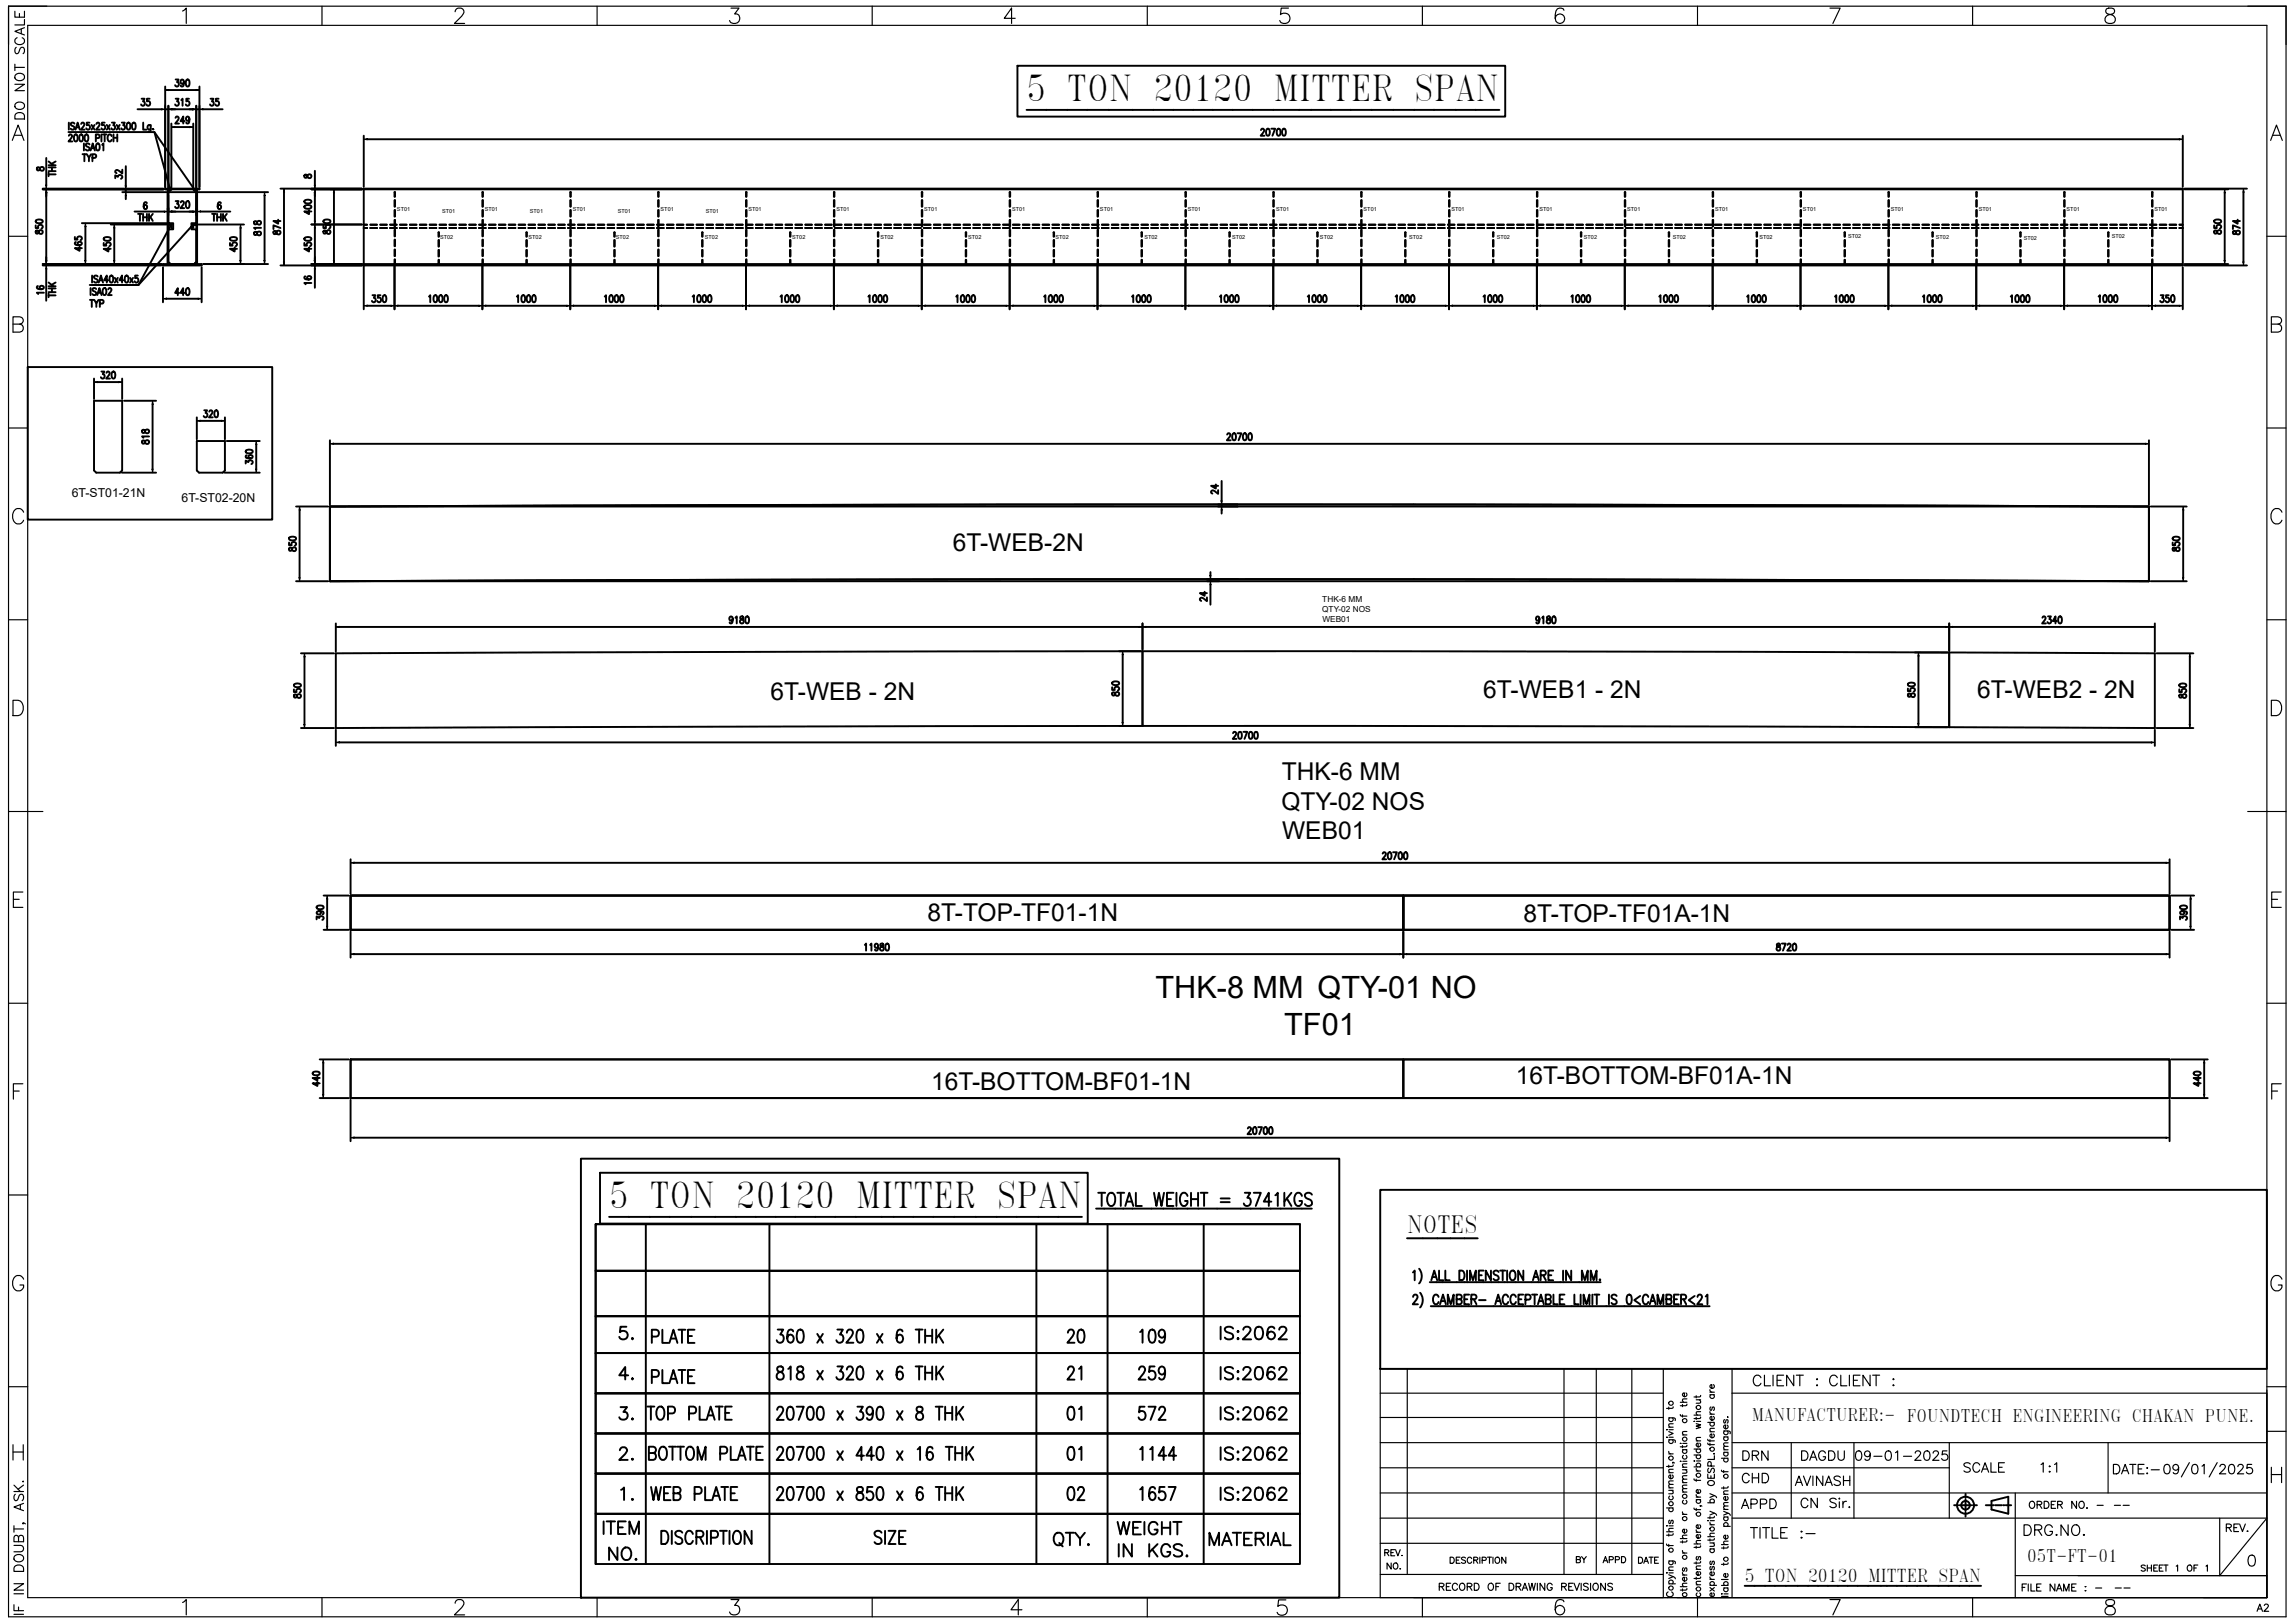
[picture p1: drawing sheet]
<svg xmlns="http://www.w3.org/2000/svg" width="297mm" height="210mm" viewBox="0 0 297 210" stroke-linecap="round" stroke-linejoin="round" font-family="sans-serif">
<defs><g id="words">
<g font-size="4.5">
<text x="132.9" y="13.1">5 TON 20120 MITTER SPAN</text>
<text x="78.8" y="156.3">5 TON 20120 MITTER SPAN</text>
</g>
<g font-size="4">
<text x="149.5" y="129.2">THK-8 MM QTY-01 NO</text>
<text x="166.2" y="134">TF01</text>
</g>
<g font-size="3.2">
<text x="123.3" y="71.3">6T-WEB-2N</text>
<text x="99.7" y="90.6">6T-WEB - 2N</text>
<text x="192" y="90.3">6T-WEB1 - 2N</text>
<text x="255.9" y="90.4">6T-WEB2 - 2N</text>
<text x="165.9" y="101">THK-6 MM</text>
<text x="165.8" y="104.8">QTY-02 NOS</text>
<text x="165.9" y="108.6">WEB01</text>
<text x="120" y="119.2">8T-TOP-TF01-1N</text>
<text x="197.1" y="119.3">8T-TOP-TF01A-1N</text>
<text x="120.5" y="141">16T-BOTTOM-BF01-1N</text>
<text x="196.2" y="140.2">16T-BOTTOM-BF01A-1N</text>
</g>
<text font-size="3" x="182.1" y="159.5">NOTES</text>
<text font-size="2.3" x="225.8" y="204.6">5 TON 20120 MITTER SPAN</text>
<g font-size="2.2">
<text x="226.7" y="183.9">MANUFACTURER:- FOUNDTECH ENGINEERING CHAKAN PUNE.</text>
<text x="262.3" y="202.1">05T-FT-01</text>
</g>
<g font-size="1.6">
<text x="9.3" y="64.3">6T-ST01-21N</text>
<text x="23.5" y="64.9">6T-ST02-20N</text>
</g>
<g font-size="1.1">
<text x="171.1" y="77.9">THK-6 MM</text>
<text x="171.1" y="79.2">QTY-02 NOS</text>
<text x="171.1" y="80.5">WEB01</text>
</g>
<g font-size=".7">
<text x="51.4" y="27.3">ST01</text>
<text x="57.2" y="27.5">ST01</text>
<text x="62.7" y="27.3">ST01</text>
<text x="68.6" y="27.5">ST01</text>
<text x="74.1" y="27.3">ST01</text>
<text x="80" y="27.5">ST01</text>
<text x="85.5" y="27.3">ST01</text>
<text x="91.3" y="27.5">ST01</text>
<text x="96.9" y="27.3">ST01</text>
<text x="108.2" y="27.3">ST01</text>
<text x="119.6" y="27.3">ST01</text>
<text x="131" y="27.3">ST01</text>
<text x="142.4" y="27.3">ST01</text>
<text x="153.7" y="27.3">ST01</text>
<text x="165.1" y="27.3">ST01</text>
<text x="176.5" y="27.3">ST01</text>
<text x="187.8" y="27.3">ST01</text>
<text x="199.2" y="27.3">ST01</text>
<text x="210.6" y="27.3">ST01</text>
<text x="222" y="27.3">ST01</text>
<text x="233.3" y="27.3">ST01</text>
<text x="244.7" y="27.3">ST01</text>
<text x="256.1" y="27.3">ST01</text>
<text x="267.4" y="27.3">ST01</text>
<text x="278.8" y="27.3">ST01</text>
<text x="57" y="30.9">ST02</text>
<text x="68.4" y="30.9">ST02</text>
<text x="79.7" y="30.9">ST02</text>
<text x="91.2" y="30.9">ST02</text>
<text x="102.5" y="30.9">ST02</text>
<text x="113.9" y="30.9">ST02</text>
<text x="125.3" y="30.9">ST02</text>
<text x="136.6" y="30.9">ST02</text>
<text x="148.1" y="30.9">ST02</text>
<text x="159.5" y="30.9">ST02</text>
<text x="170.8" y="30.9">ST02</text>
<text x="182.4" y="30.9">ST02</text>
<text x="193.7" y="30.9">ST02</text>
<text x="205" y="30.9">ST02</text>
<text x="216.5" y="30.9">ST02</text>
<text x="227.7" y="30.9">ST02</text>
<text x="239.2" y="30.8">ST02</text>
<text x="250.5" y="30.9">ST02</text>
<text x="261.9" y="31">ST02</text>
<text x="273.3" y="30.9">ST02</text>
</g>
</g></defs>
<!-- layer: 0 -->
<g fill="none" stroke="#000" stroke-width=".25">
<path d="M8.9 17.1h11.1l1.9 7.1M8.9 17.6l.1-.2h.2l.1 .3-.4 .6h.5M8.9 15.9v.9M9.6 16l-.1-.1-.4 .1 .1 .2 .3 .1a.24 .24 0 0 1 .1 .4l-.3 .1-.2-.2M9.7 17.4h.1a.59 .59 0 0 1 0 .9 .66 .66 0 0 1-.1-.9zM9.8 16.8l.3-.9 .2 .9M9.9 16.5h.3M10.4 17.4h.1a.59 .59 0 0 1 0 .9 .66 .66 0 0 1-.1-.9zM10.5 16l.1-.1h.2l.1 .2-.4 .7h.5M10.7 20h.5M10.9 18.6v.9M10.9 20v.9"/>
<path d="M11.1 17.4h.1a.59 .59 0 0 1 0 .9 .66 .66 0 0 1-.1-.9zM11.2 20l.3 .4 .3-.4M11.6 15.9h-.4v.3a.27 .27 0 0 1 .4 .1 .27 .27 0 0 1-.1 .4 .27 .27 0 0 1-.3-.1M11.6 18.7l-.2-.1-.3 .1 .1 .2 .2 .1a.24 .24 0 0 1 .1 .4l-.2 .1-.2-.2M11.7 19.5l.3-.9 .3 .9M11.8 19.2h.4M11.8 16.2l.4 .6M12.2 16.2l-.4 .6M12.4 17.9l.4-.1 .1-.3-.5-.1v.9M12.5 16l.1-.1h.2l.1 .2-.5 .7h.5M12.5 18.6h.2a.59 .59 0 0 1 0 .9h-.1a.66 .66 0 0 1-.1-.9zM13.1 17.4v.9"/>
<path d="M13.2 18.7l.2-.1v.9M13.3 17.4h.5M13.5 15.9h-.3v.3a.27 .27 0 0 1 .4 .1 .27 .27 0 0 1-.1 .4 .27 .27 0 0 1-.4-.1M13.5 17.4v.9M13.8 16.2l.4 .6M14.2 16.2l-.4 .6M14.4 17.6a.27 .27 0 0 0-.3-.2 .27 .27 0 0 0-.2 .3v.3a.27 .27 0 0 0 .2 .3 .27 .27 0 0 0 .3-.2M14.5 15.9h.4l-.2 .3a.27 .27 0 0 1 .2 .4 .27 .27 0 0 1-.5 0M14.7 17.8h.5M14.7 17.4v.9M15.1 16.2l.4 .6M15.2 17.4v.9"/>
<path d="M15.5 16.2l-.4 .6M15.8 15.9h.3l-.2 .3a.27 .27 0 0 1 .3 .4 .27 .27 0 0 1-.5 0M16.5 15.9h.2a.59 .59 0 0 1 0 .9h-.1a.66 .66 0 0 1-.1-.9zM17.2 15.9h.2a.59 .59 0 0 1 0 .9h-.1a.66 .66 0 0 1-.1-.9zM17.8 14.1h3.1M18.3 12.8h.4l-.2 .3a.27 .27 0 0 1 .2 .4 .27 .27 0 0 1-.4 0M18.5 15.9v.9h.4M19.4 12.8h-.4v.3a.27 .27 0 0 1 .4 .1 .27 .27 0 0 1-.1 .4 .27 .27 0 0 1-.4-.1M19.5 16.3l-.1-.1a.27 .27 0 0 0-.3 .3 .27 .27 0 0 0 .3 .2l.1-.1M19.5 16.2v.7l-.1 .1h-.2M19.8 16.7h.1M20 17.1l5 7.1"/>
<path d="M21.4 14.1h.4M21.4 11.2v13.1M21.8 13.7v10.6M21.8 11.6h3.6M22.2 16v8.3M22.2 14.1h2.8M22.6 16.4h2M22.7 15.2l.2-.1h.1l.1 .2-.4 .7h.5M22.7 12.8h.4l-.2 .3a.27 .27 0 0 1 .2 .4 .27 .27 0 0 1-.4 0M22.7 10.3h.4l-.2 .3a.27 .27 0 0 1 .2 .4 .27 .27 0 0 1-.4 0M23.5 12.9l.1-.1v.9M23.8 10.6l-.1-.3h-.2a.31 .31 0 0 0 0 .5h.2l.1-.2a.44 .44 0 0 1-.3 .6l-.1-.1"/>
<path d="M23.9 15.7h-.5l.3-.6v.9M24.2 10.3h.1a.59 .59 0 0 1 0 .9 .66 .66 0 0 1-.1-.9zM24.5 12.8h-.4v.3a.27 .27 0 0 1 .4 .1 .27 .27 0 0 1-.1 .4 .27 .27 0 0 1-.4-.1M24.5 15.4l-.1-.3h-.2a.31 .31 0 0 0 0 .5h.2l.1-.2a.44 .44 0 0 1-.3 .6l-.1-.1M25 16v8.3M25.4 13.7v10.6M25.4 14.1h.4M25.8 11.2v13.1M26.3 14.1h2.5M27.2 12.8h.4l-.2 .3a.27 .27 0 0 1 .2 .4 .27 .27 0 0 1-.4 0M28.3 12.8h-.4v.3a.27 .27 0 0 1 .4 .1 .27 .27 0 0 1-.1 .4 .27 .27 0 0 1-.3-.1M47.1 17.6v6.6"/>
<path d="M47.5 18h234.5M131.7 8.5h63.1v6.6h-63.1zM132.9 14.2h61.1M163.2 16.8l.1-.1h.2l.1 .2-.5 .7h.5M163.9 16.7h.2a.59 .59 0 0 1 0 .9 .66 .66 0 0 1-.2-.9zM164.5 16.7h.5l-.3 .9M165.3 16.7h.2a.59 .59 0 0 1 0 .9h-.1a.66 .66 0 0 1-.1-.9zM166 16.7h.2a.59 .59 0 0 1 0 .9h-.1a.66 .66 0 0 1-.1-.9zM282.5 17.6v6.6M4.6 29.2v.3h.4a.27 .27 0 0 1 0-.4 .27 .27 0 0 1 .4 .1 .27 .27 0 0 1 0 .4M4.7 29.9a.24 .24 0 0 0 0 .3h.2a.33 .33 0 0 1 .2-.4 .33 .33 0 0 1 .4 .2 .29 .29 0 0 1-.3 .3 .29 .29 0 0 1-.2-.4l-.2-.1zM4.7 28.5l.3-.1a.39 .39 0 0 1 .5 .3 .54 .54 0 0 1-.9-.1z"/>
<path d="M4.8 21.7a.24 .24 0 0 0 .1 .4l.2-.1a.33 .33 0 0 1 .2-.4 .33 .33 0 0 1 .4 .2 .29 .29 0 0 1-.3 .3 .29 .29 0 0 1-.3-.4l-.1-.1zM4.9 37l-.1 .2a.5 .5 0 0 0 .6 .2l-.2-.1v-.2a.31 .31 0 0 1 .5 .1l-.1 .1-.2 .1M5.5 34.3h15.4M5.5 34.2h15.4M5.5 24.5h15.6M5.5 24.4h15.6M5.7 37.9h-.9l.1 .1M6 34.2v.1M6 34.8v4.1M6 20.4v3.6M6 24.4v.1M6 25v8.7"/>
<path d="M6.3 38v.5M6.3 38.2h.9M6.3 37.3h.9M6.3 37.8h.9M6.3 36.6l.6 .4M6.3 37h.9M6.3 22.3v.5M6.3 22.6h.9M6.3 21.7h.9M6.3 22.1h.9M6.3 20.9l.6 .5M6.3 21.4h.9"/>
<path d="M6.7 37.3v.5M6.7 21.7v.4M7.2 36.6l-.5 .3M7.2 20.9l-.5 .3M9.7 30.7v.3h.3a.27 .27 0 0 1 .1-.4 .27 .27 0 0 1 .4 .1 .27 .27 0 0 1-.1 .4M9.8 31.3l-.1 .2a.5 .5 0 0 0 .6 .2l-.2-.1v-.2a.31 .31 0 0 1 .5 .1l-.1 .2h-.2M10.3 31.9v.6l-.6-.4h.9M10.6 28.9h11M11.1 29.3v4.4M11.5 20.4v.5M11.6 38.8h.5M11.7 37.3v.9"/>
<path d="M11.9 38.8v.9M11.9 35.7v.9M12 20.4h.4v-.4h-.4v.9M12.2 38.8l.3 .4 .2-.4M12.4 37.4l-.1-.1-.3 .1v.2l.3 .1a.24 .24 0 0 1 .1 .4l-.3 .1-.1-.1M12.5 39.2v.5M12.6 38.2l.3-.9 .2 .9M12.6 35.8l-.1-.1-.3 .1v.2l.3 .1a.24 .24 0 0 1 .1 .4l-.3 .1-.1-.2M12.7 37.9h.3M12.8 36.6l.3-.9 .2 .9M12.9 36.3h.3M12.9 39.3l.4-.1 .1-.3-.5-.1v.9"/>
<path d="M13.4 37.3h.2a.59 .59 0 0 1 0 .9h-.1a.66 .66 0 0 1-.1-.9zM13.4 31.4v.4h.4a.27 .27 0 0 1 0-.4 .27 .27 0 0 1 .4 .1 .27 .27 0 0 1 0 .4M13.5 30.8l.3-.1a.39 .39 0 0 1 .5 .2 .54 .54 0 0 1-.9 0zM14 36.3h-.5l.3-.6v.9M14 37.4l.1-.1h.2l.1 .2-.4 .7h.5M14 32v.5l-.6-.3h.9M14.3 35.7h.1a.59 .59 0 0 1 0 .9 .66 .66 0 0 1-.1-.9zM14.3 29h7.2M14.8 29.5v4.2M14.9 36l.3 .6M14.9 23.1v-.4l.4 .2a.27 .27 0 0 1 .4-.2 .27 .27 0 0 1 0 .4M15.2 36l-.3 .6"/>
<path d="M15.8 22v.4l-.6-.4-.3 .1v.2l.2 .1M15.8 24.9h5.8M16 36.3h-.6l.4-.6v.9M16.2 35.7h.2a.59 .59 0 0 1 0 .9h-.1a.66 .66 0 0 1-.1-.9zM16.3 21.5v2.5M16.3 24.5v.4M16.3 25.3v.5M16.8 36l.4 .6M17.2 36l-.4 .6M17.4 27.4h3.9M17.8 35.7h-.3v.3a.27 .27 0 0 1 .4 .1 .27 .27 0 0 1-.1 .4 .27 .27 0 0 1-.4-.1M17.9 27.7h.4"/>
<path d="M18.1 27.7v.9M18.5 28.1h.5M18.5 27.7v.9M19 26.3l-.2-.1a.5 .5 0 0 0-.2 .6l.1-.2h.2a.31 .31 0 0 1-.1 .5l-.1-.1-.1-.2M19 27.7v.9M19.3 27.7v.9M19.5 28.1l.3 .5M19.8 27.7l-.5 .6M21.1 34.2h5v.1h-5zM21.1 34.6v4.5M21.4 24.4h4.4v.1h-4.4zM21.5 38.7h4.1"/>
<path d="M21.7 24.5v9.7M21.7 27.4h.1M21.7 26.9v.6M21.8 29.1l.4-.1v.5M21.8 24.9h3.6v4h-.6v.8h.6v4.2l-.3 .3h-3l-.3-.3v-4.2h.6v-.8h-.6zM21.8 34.1h.1v.1h-.1zM21.8 26.9v.6M21.8 29.1h.3M21.8 24.5l.1 .1M21.9 29.5l-4 7.4h-6.3M22.1 24.5l-.1 .1M22.2 29.2v.3"/>
<path d="M22.2 24.5l-.2 .2-.2-.2v9.7M22.2 27.4h2.8M22.3 27.4h.4M22.7 26h.4l-.2 .4a.27 .27 0 0 1 .2 .4 .27 .27 0 0 1-.4 0M23.2 37.9h-.5l.3-.6v.9M23.4 26.2l.1-.2h.2l.1 .3-.4 .6h.4M23.9 37.9h-.5l.3-.6v.9M24.2 37.3h.1a.59 .59 0 0 1 0 .9 .66 .66 0 0 1-.1-.9zM24.2 26.1l.1-.1a.59 .59 0 0 1 0 .9 .66 .66 0 0 1-.1-.8zM24.5 27.4h.5M24.7 29.4l-6.8 7.5h-5.9M25 29.2v.3"/>
<path d="M25.1 24.5l.1 .1M25.1 29.1h.3M25.3 34.1h.1v.1h-.1zM25.4 24.5l-.1 .1M25.4 24.5l-.2 .2-.2-.2M25.4 29.1l-.4-.1v.5M25.4 24.5v9.7M25.4 27.4h.1M25.5 24.5v9.7M25.6 24.9h9.1M25.6 29h6M26 27.4h3.8"/>
<path d="M26.1 34.6v4.5M26.3 34.2h8.4M27.4 27.7h.5M27.7 27.7v.9M28.1 28.1h.5M28.1 27.7v.9M28.6 26.3l-.2-.1a.5 .5 0 0 0-.2 .6l.1-.2h.2a.31 .31 0 0 1-.1 .5l-.1-.1-.1-.2M28.6 27.7v.9M28.9 27.7v.9M29 28.1l.4 .5M29.4 27.7l-.5 .6M29.8 31.4v.4h.3a.27 .27 0 0 1 .1-.4 .27 .27 0 0 1 .4 .1 .27 .27 0 0 1-.1 .4"/>
<path d="M29.8 30.8l.4-.1a.39 .39 0 0 1 .5 .2 .54 .54 0 0 1-.9 0zM30.4 32v.5l-.6-.3h.9M31.1 29.5v4.2M32.9 30a.24 .24 0 0 0 .1 .4h.2a.33 .33 0 0 1 .2-.4 .33 .33 0 0 1 .4 .1 .29 .29 0 0 1-.3 .3 .29 .29 0 0 1-.3-.3l-.1-.1zM32.9 28.7a.24 .24 0 0 0 .1 .3h.2a.33 .33 0 0 1 .2-.4 .33 .33 0 0 1 .4 .2 .29 .29 0 0 1-.3 .3 .29 .29 0 0 1-.3-.4l-.1-.1zM33.8 29.5h-.9l.1 .1M34.2 25.3v8.4M35.4 29.9a.24 .24 0 0 0 .1 .4h.2a.33 .33 0 0 1 .2-.4 .33 .33 0 0 1 .4 .1 .29 .29 0 0 1-.3 .3 .29 .29 0 0 1-.3-.3l-.1-.1zM36 28.4v.5l-.6-.3h.9M36.3 29.5l-.9-.3v.4M36.3 34.3h10.5M36.3 24.4h10.5"/>
<path d="M36.8 24.9v9M39.4 31.4v.4h.3a.27 .27 0 0 1 .1-.4 .27 .27 0 0 1 .4 .1 .27 .27 0 0 1-.1 .4M39.4 30.8l.4-.1a.39 .39 0 0 1 .5 .2 .54 .54 0 0 1-.9 0zM39.4 26.6l.4-.1a.39 .39 0 0 1 .5 .3 .54 .54 0 0 1-.9-.1zM39.4 25.9l.4-.1a.39 .39 0 0 1 .5 .3 .54 .54 0 0 1-.9-.1zM39.4 22.6a.24 .24 0 0 0 .1 .4h.2a.33 .33 0 0 1 .2-.4 .33 .33 0 0 1 .4 .1 .29 .29 0 0 1-.3 .3 .29 .29 0 0 1-.3-.3l-.1-.1zM39.5 35.7l-.1 .3a.5 .5 0 0 0 .6 .2l-.2-.1v-.3a.31 .31 0 0 1 .5 .1l-.1 .2-.2 .1M40 32v.5l-.6-.3h.9M40 27.2v.5l-.6-.3h.9M40.3 36.6h-.9l.2 .2M40.3 34.2h6.5M40.3 24.5h6.5"/>
<path d="M40.3 29h6.5M40.7 22.1v1.9M40.7 24.4v.1M40.7 25v3.6M40.7 29.5v4.2M40.7 34.2v.1M40.7 34.8v2.4M41.9 29.2v.3h.3a.27 .27 0 0 1 .1-.4 .27 .27 0 0 1 .4 .1 .27 .27 0 0 1-.1 .4M41.9 29.9a.24 .24 0 0 0 .1 .3h.2a.33 .33 0 0 1 .2-.4 .33 .33 0 0 1 .4 .2 .29 .29 0 0 1-.3 .3 .29 .29 0 0 1-.3-.4l-.1-.1zM41.9 28.5l.3-.1a.39 .39 0 0 1 .6 .3 .54 .54 0 0 1-.9-.1zM43.2 25v8.7M47.1 34.3h235.4v-9.9h-235.4v15.6"/>
<path d="M47.1 34.2h235.4M47.1 24.5h235.4M47.1 29h.4M47.1 29.1h.4M47.1 29.5h.4M47.5 39.6h3.1M47.9 29h.9M47.9 29.1h.9M47.9 29.5h.9M48.2 38.2h.4l-.2 .3a.27 .27 0 0 1 .2 .5 .27 .27 0 0 1-.5-.1M49.2 29h.9M49.2 29.1h.9"/>
<path d="M49.2 29.5h.9M49.2 38.2h-.3v.3a.27 .27 0 0 1 .4 .1 .27 .27 0 0 1-.1 .4 .27 .27 0 0 1-.4-.1M49.6 38.2h.2a.59 .59 0 0 1 0 .9h-.1a.66 .66 0 0 1-.1-.9zM50.5 29h.8M50.5 29.1h.8M50.5 29.5h.8M51.1 25.5v-.6v.6M51.1 25.9v.8M51.1 27.2v.8M51.1 28.4v.9M51.1 29.7v.9M51.1 31v.9"/>
<path d="M51.1 32.3v.8M51.1 33.6v.6M51.1 34.4v5.6M51.5 39.6h10.5M51.8 29h.8M51.8 29.1h.8M51.8 29.5h.8M53 29h.9M53 29.1h.9M53 29.5h.9M54.3 29h.9M54.3 29.1h.9"/>
<path d="M54.3 29.5h.9M55.5 38.4l.2-.2v.9M55.6 29h.9M55.6 29.1h.9M55.6 29.5h.9M56.2 38.2h.2a.59 .59 0 0 1 0 .9h-.1a.66 .66 0 0 1-.1-.9zM56.7 30.6v-.5h.1v.5M56.7 31.1v.8M56.7 32.3v.9M56.7 33.6v.6M56.8 31.1v.8M56.8 32.3v.9"/>
<path d="M56.8 33.6v.6M56.9 29h.8M56.9 29.1h.8M56.9 29.5h.8M56.9 38.2h.2a.59 .59 0 0 1 0 .9h-.1a.66 .66 0 0 1-.1-.9zM57.6 38.2h.2a.59 .59 0 0 1 0 .9h-.1a.66 .66 0 0 1-.1-.9zM58.2 29h.8M58.2 29.1h.8M58.2 29.5h.8M59.4 29h.9M59.4 29.1h.9M59.4 29.5h.9"/>
<path d="M60.7 29h.9M60.7 29.1h.9M60.7 29.5h.9M62 29h.9M62 29.1h.9M62 29.5h.9M62.4 25.5v-.6h.1v.6M62.4 25.9v.8M62.4 27.2v.8M62.4 28.4v.9M62.4 29.7v.9M62.4 31v.9"/>
<path d="M62.4 32.3v.8M62.4 33.6v.6M62.4 34.4v5.6M62.5 25.9v.8M62.5 27.2v.8M62.5 28.4v.9M62.5 29.7v.9M62.5 31v.9M62.5 32.3v.8M62.5 33.6v.6M62.9 39.6h10.4M63.3 29h.8"/>
<path d="M63.3 29.1h.8M63.3 29.5h.8M64.6 29h.8M64.6 29.1h.8M64.6 29.5h.8M65.8 29h.9M65.8 29.1h.9M65.8 29.5h.9M66.9 38.4l.2-.2v.9M67.1 29h.9M67.1 29.1h.9M67.1 29.5h.9"/>
<path d="M67.6 38.2h.1a.59 .59 0 0 1 0 .9 .66 .66 0 0 1-.1-.9zM68.1 30.6v-.5h.1v.5M68.1 31.1v.8M68.1 32.3v.9M68.1 33.6v.6M68.2 31.1v.8M68.2 32.3v.9M68.2 33.6v.6M68.3 38.2h.1a.59 .59 0 0 1 0 .9 .66 .66 0 0 1-.1-.9zM68.4 29h.9M68.4 29.1h.9M68.4 29.5h.9"/>
<path d="M69 38.2h.1a.59 .59 0 0 1 0 .9 .66 .66 0 0 1-.1-.9zM69.7 29h.8M69.7 29.1h.8M69.7 29.5h.8M71 29h.8M71 29.1h.8M71 29.5h.8M72.2 29h.9M72.2 29.1h.9M72.2 29.5h.9M73.5 29h.9M73.5 29.1h.9"/>
<path d="M73.5 29.5h.9M73.8 25.5v-.6h.1v.6M73.8 25.9v.8M73.8 27.2v.8M73.8 28.4v.9M73.8 29.7v.9M73.8 31v.9M73.8 32.3v.8M73.8 33.6v.6M73.8 34.4v5.6M73.9 25.9v.8M73.9 27.2v.8"/>
<path d="M73.9 28.4v.9M73.9 29.7v.9M73.9 31v.9M73.9 32.3v.8M73.9 33.6v.6M74.3 39.6h10.4M74.8 29h.8M74.8 29.1h.8M74.8 29.5h.8M76.1 29h.8M76.1 29.1h.8M76.1 29.5h.8"/>
<path d="M77.4 29h.8M77.4 29.1h.8M77.4 29.5h.8M78.3 38.4l.1-.2v.9M78.6 29h.9M78.6 29.1h.9M78.6 29.5h.9M79 38.2h.1a.59 .59 0 0 1 0 .9 .66 .66 0 0 1-.1-.9zM79.5 30.6v-.5h.1v.5M79.5 31.1v.8M79.5 32.3v.9M79.5 33.6v.6"/>
<path d="M79.6 31.1v.8M79.6 32.3v.9M79.6 33.6v.6M79.6 38.2h.2a.59 .59 0 0 1 0 .9h-.1a.66 .66 0 0 1-.1-.9zM79.9 29h.9M79.9 29.1h.9M79.9 29.5h.9M80.3 38.2h.2a.59 .59 0 0 1 0 .9h-.1a.66 .66 0 0 1-.1-.9zM81.2 29h.8M81.2 29.1h.8M81.2 29.5h.8M82.5 29h.8"/>
<path d="M82.5 29.1h.8M82.5 29.5h.8M83.7 29h.9M83.7 29.1h.9M83.7 29.5h.9M85 29h.9M85 29.1h.9M85 29.5h.9M85.2 25.5v-.6v.6M85.2 25.9v.8M85.2 27.2v.8M85.2 28.4v.9"/>
<path d="M85.2 29.7v.9M85.2 31v.9M85.2 32.3v.8M85.2 33.6v.6M85.2 34.4v5.6M85.6 39.6h10.5M86.3 29h.9M86.3 29.1h.9M86.3 29.5h.9M87.6 29h.8M87.6 29.1h.8M87.6 29.5h.8"/>
<path d="M88.9 29h.8M88.9 29.1h.8M88.9 29.5h.8M89.6 38.4l.2-.2v.9M90.1 29h.9M90.1 29.1h.9M90.1 29.5h.9M90.3 38.2h.2a.59 .59 0 0 1 0 .9h-.1a.66 .66 0 0 1-.1-.9zM90.9 30.6v-.5v.5M90.9 31.1v.8M90.9 32.3v.9M90.9 33.6v.6"/>
<path d="M91 38.2h.2a.59 .59 0 0 1 0 .9h-.1a.66 .66 0 0 1-.1-.9zM91.4 29h.9M91.4 29.1h.9M91.4 29.5h.9M91.7 38.2h.2a.59 .59 0 0 1 0 .9h-.1a.66 .66 0 0 1-.1-.9zM92.7 29h.9M92.7 29.1h.9M92.7 29.5h.9M94 29h.8M94 29.1h.8M94 29.5h.8M95.3 29h.8"/>
<path d="M95.3 29.1h.8M95.3 29.5h.8M96.5 25.5v-.6h.1v.6M96.5 29h.9M96.5 29.1h.9M96.5 29.5h.9M96.5 25.9v.8M96.5 27.2v.8M96.5 28.4v.9M96.5 29.7v.9M96.5 31v.9M96.5 32.3v.8"/>
<path d="M96.5 33.6v.6M96.5 34.4v5.6M96.6 25.9v.8M96.6 27.2v.8M96.6 28.4v.9M96.6 29.7v.9M96.6 31v.9M96.6 32.3v.8M96.6 33.6v.6M97 39.6h10.5M97.8 29h.9M97.8 29.1h.9"/>
<path d="M97.8 29.5h.9M99.1 29h.9M99.1 29.1h.9M99.1 29.5h.9M100.4 29h.8M100.4 29.1h.8M100.4 29.5h.8M101 38.4l.2-.2v.9M101.7 29h.8M101.7 29.1h.8M101.7 29.5h.8M101.7 38.2h.2a.59 .59 0 0 1 0 .9h-.1a.66 .66 0 0 1-.1-.9z"/>
<path d="M102.2 30.6v-.5h.1v.5M102.2 31.1v.8M102.2 32.3v.9M102.2 33.6v.6M102.3 31.1v.8M102.3 32.3v.9M102.3 33.6v.6M102.4 38.2h.2a.59 .59 0 0 1 0 .9h-.1a.66 .66 0 0 1-.1-.9zM102.9 29h.9M102.9 29.1h.9M102.9 29.5h.9M103.1 38.2h.1a.59 .59 0 0 1 0 .9 .66 .66 0 0 1-.1-.9z"/>
<path d="M104.2 29h.9M104.2 29.1h.9M104.2 29.5h.9M105.5 29h.9M105.5 29.1h.9M105.5 29.5h.9M106.8 29h.8M106.8 29.1h.8M106.8 29.5h.8M107.9 25.5v-.6h.1v.6M107.9 25.9v.8M107.9 27.2v.8"/>
<path d="M107.9 28.4v.9M107.9 29.7v.9M107.9 31v.9M107.9 32.3v.8M107.9 33.6v.6M107.9 34.4v5.6M108 25.9v.8M108 27.2v.8M108 28.4v.9M108 29.7v.9M108 31v.9M108 32.3v.8"/>
<path d="M108 33.6v.6M108.1 29h.8M108.1 29.1h.8M108.1 29.5h.8M108.4 39.6h10.4M109.3 29h.9M109.3 29.1h.9M109.3 29.5h.9M110.6 29h.9M110.6 29.1h.9M110.6 29.5h.9M111.9 29h.8"/>
<path d="M111.9 29.1h.8M111.9 29.5h.8M112.4 38.4l.1-.2v.9M113.1 38.2h.1a.59 .59 0 0 1 0 .9 .66 .66 0 0 1-.1-.9zM113.2 29h.8M113.2 29.1h.8M113.2 29.5h.8M113.6 30.6v-.5h.1v.5M113.6 31.1v.8M113.6 32.3v.9M113.6 33.6v.6M113.7 31.1v.8"/>
<path d="M113.7 32.3v.9M113.7 33.6v.6M113.8 38.2h.1a.59 .59 0 0 1 0 .9 .66 .66 0 0 1-.1-.9zM114.4 38.2h.2a.59 .59 0 0 1 0 .9 .66 .66 0 0 1-.2-.9zM114.5 29h.8M114.5 29.1h.8M114.5 29.5h.8M115.7 29h.9M115.7 29.1h.9M115.7 29.5h.9M117 29h.9M117 29.1h.9"/>
<path d="M117 29.5h.9M118.3 29h.8M118.3 29.1h.8M118.3 29.5h.8M119.3 25.5v-.6h.1v.6M119.3 25.9v.8M119.3 27.2v.8M119.3 28.4v.9M119.3 29.7v.9M119.3 31v.9M119.3 32.3v.8M119.3 33.6v.6"/>
<path d="M119.3 34.4v5.6M119.4 25.9v.8M119.4 27.2v.8M119.4 28.4v.9M119.4 29.7v.9M119.4 31v.9M119.4 32.3v.8M119.4 33.6v.6M119.6 29h.8M119.6 29.1h.8M119.6 29.5h.8M119.7 39.6h10.5"/>
<path d="M120.9 29h.8M120.9 29.1h.8M120.9 29.5h.8M122.1 29h.9M122.1 29.1h.9M122.1 29.5h.9M123.4 29h.9M123.4 29.1h.9M123.4 29.5h.9M123.7 38.4l.2-.2v.9M124.4 38.2h.2a.59 .59 0 0 1 0 .9h-.1a.66 .66 0 0 1-.1-.9zM124.7 29h.8"/>
<path d="M124.7 29.1h.8M124.7 29.5h.8M125 30.6v-.5v.5M125 31.1v.8M125 32.3v.9M125 33.6v.6M125.1 38.2h.2a.59 .59 0 0 1 0 .9h-.1a.66 .66 0 0 1-.1-.9zM125.8 38.2h.2a.59 .59 0 0 1 0 .9h-.1a.66 .66 0 0 1-.1-.9zM126 29h.8M126 29.1h.8M126 29.5h.8M127.2 29h.9"/>
<path d="M127.2 29.1h.9M127.2 29.5h.9M128.5 29h.9M128.5 29.1h.9M128.5 29.5h.9M129.8 29h.9M129.8 29.1h.9M129.8 29.5h.9M130.7 25.5v-.6v.6M130.7 25.9v.8M130.7 27.2v.8M130.7 28.4v.9"/>
<path d="M130.7 29.7v.9M130.7 31v.9M130.7 32.3v.8M130.7 33.6v.6M130.7 34.4v5.6M131.1 29h.8M131.1 29.1h.8M131.1 29.5h.8M131.1 39.6h10.5M132.4 29h.8M132.4 29.1h.8M132.4 29.5h.8"/>
<path d="M133.6 29h.9M133.6 29.1h.9M133.6 29.5h.9M134.9 29h.9M134.9 29.1h.9M134.9 29.5h.9M135.1 38.4l.2-.2v.9M135.8 38.2h.2a.59 .59 0 0 1 0 .9h-.1a.66 .66 0 0 1-.1-.9zM136.2 29h.9M136.2 29.1h.9M136.2 29.5h.9M136.3 30.6v-.5h.1v.5"/>
<path d="M136.3 31.1v.8M136.3 32.3v.9M136.3 33.6v.6M136.4 31.1v.8M136.4 32.3v.9M136.4 33.6v.6M136.5 38.2h.2a.59 .59 0 0 1 0 .9h-.1a.66 .66 0 0 1-.1-.9zM137.2 38.2h.2a.59 .59 0 0 1 0 .9h-.1a.66 .66 0 0 1-.1-.9zM137.5 29h.8M137.5 29.1h.8M137.5 29.5h.8M138.8 29h.8"/>
<path d="M138.8 29.1h.8M138.8 29.5h.8M140 29h.9M140 29.1h.9M140 29.5h.9M141.3 29h.9M141.3 29.1h.9M141.3 29.5h.9M142 25.5v-.6h.1v.6M142 25.9v.8M142 27.2v.8M142 28.4v.9"/>
<path d="M142 29.7v.9M142 31v.9M142 32.3v.8M142 33.6v.6M142 34.4v5.6M142.1 25.9v.8M142.1 27.2v.8M142.1 28.4v.9M142.1 29.7v.9M142.1 31v.9M142.1 32.3v.8M142.1 33.6v.6"/>
<path d="M142.5 39.6h10.4M142.6 29h.9M142.6 29.1h.9M142.6 29.5h.9M143.9 29h.8M143.9 29.1h.8M143.9 29.5h.8M145.2 29h.8M145.2 29.1h.8M145.2 29.5h.8M146.4 29h.9M146.4 29.1h.9"/>
<path d="M146.4 29.5h.9M146.5 38.4l.2-.2v.9M147.2 38.2h.1a.59 .59 0 0 1 0 .9 .66 .66 0 0 1-.1-.9zM147.7 30.6v-.5h.1v.5M147.7 29h.9M147.7 29.1h.9M147.7 29.5h.9M147.7 31.1v.8M147.7 32.3v.9M147.7 33.6v.6M147.8 31.1v.8M147.8 32.3v.9"/>
<path d="M147.8 33.6v.6M147.9 38.2h.1a.59 .59 0 0 1 0 .9 .66 .66 0 0 1-.1-.9zM148.6 38.2h.1a.59 .59 0 0 1 0 .9 .66 .66 0 0 1-.1-.9zM149 29h.8M149 29.1h.8M149 29.5h.8M150.3 29h.8M150.3 29.1h.8M150.3 29.5h.8M151.6 29h.8M151.6 29.1h.8M151.6 29.5h.8"/>
<path d="M152.8 29h.9M152.8 29.1h.9M152.8 29.5h.9M153.4 25.5v-.6h.1v.6M153.4 25.9v.8M153.4 27.2v.8M153.4 28.4v.9M153.4 29.7v.9M153.4 31v.9M153.4 32.3v.8M153.4 33.6v.6M153.4 34.4v5.6"/>
<path d="M153.5 25.9v.8M153.5 27.2v.8M153.5 28.4v.9M153.5 29.7v.9M153.5 31v.9M153.5 32.3v.8M153.5 33.6v.6M153.9 39.6h10.4M154.1 29h.9M154.1 29.1h.9M154.1 29.5h.9M155.4 29h.8"/>
<path d="M155.4 29.1h.8M155.4 29.5h.8M156.7 29h.8M156.7 29.1h.8M156.7 29.5h.8M157.9 38.4l.1-.2v.9M158 29h.8M158 29.1h.8M158 29.5h.8M158.6 38.2h.1a.59 .59 0 0 1 0 .9 .66 .66 0 0 1-.1-.9zM159.1 30.6v-.5h.1v.5M159.1 31.1v.8"/>
<path d="M159.1 32.3v.9M159.1 33.6v.6M159.2 31.1v.8M159.2 32.3v.9M159.2 33.6v.6M159.2 29h.9M159.2 29.1h.9M159.2 29.5h.9M159.2 38.2h.2a.59 .59 0 0 1 0 .9h-.1a.66 .66 0 0 1-.1-.9zM159.9 38.2h.2a.59 .59 0 0 1 0 .9h-.1a.66 .66 0 0 1-.1-.9zM160.5 29h.9M160.5 29.1h.9"/>
<path d="M160.5 29.5h.9M161.8 29h.8M161.8 29.1h.8M161.8 29.5h.8M163.1 29h.8M163.1 29.1h.8M163.1 29.5h.8M164.3 29h.9M164.3 29.1h.9M164.3 29.5h.9M164.8 25.5v-.6v.6M164.8 25.9v.8"/>
<path d="M164.8 27.2v.8M164.8 28.4v.9M164.8 29.7v.9M164.8 31v.9M164.8 32.3v.8M164.8 33.6v.6M164.8 34.4v5.6M165.2 39.6h10.5M165.6 29h.9M165.6 29.1h.9M165.6 29.5h.9M166.9 29h.9"/>
<path d="M166.9 29.1h.9M166.9 29.5h.9M168.2 29h.8M168.2 29.1h.8M168.2 29.5h.8M169.2 38.4l.2-.2v.9M169.5 29h.8M169.5 29.1h.8M169.5 29.5h.8M169.9 38.2h.2a.59 .59 0 0 1 0 .9h-.1a.66 .66 0 0 1-.1-.9zM170.5 30.6v-.5v.5M170.5 31.1v.8"/>
<path d="M170.5 32.3v.9M170.5 33.6v.6M170.6 38.2h.2a.59 .59 0 0 1 0 .9h-.1a.66 .66 0 0 1-.1-.9zM170.7 29h.9M170.7 29.1h.9M170.7 29.5h.9M171.3 38.2h.2a.59 .59 0 0 1 0 .9h-.1a.66 .66 0 0 1-.1-.9zM172 29h.9M172 29.1h.9M172 29.5h.9M173.3 29h.9M173.3 29.1h.9"/>
<path d="M173.3 29.5h.9M174.6 29h.8M174.6 29.1h.8M174.6 29.5h.8M175.9 29h.8M175.9 29.1h.8M175.9 29.5h.8M176.1 25.5v-.6h.1v.6M176.1 25.9v.8M176.1 27.2v.8M176.1 28.4v.9M176.1 29.7v.9"/>
<path d="M176.1 31v.9M176.1 32.3v.8M176.1 33.6v.6M176.1 34.4v5.6M176.2 25.9v.8M176.2 27.2v.8M176.2 28.4v.9M176.2 29.7v.9M176.2 31v.9M176.2 32.3v.8M176.2 33.6v.6M176.6 39.6h10.5"/>
<path d="M177.1 29h.9M177.1 29.1h.9M177.1 29.5h.9M178.4 29h.9M178.4 29.1h.9M178.4 29.5h.9M179.7 29h.9M179.7 29.1h.9M179.7 29.5h.9M180.6 38.4l.2-.2v.9M181 29h.8M181 29.1h.8"/>
<path d="M181 29.5h.8M181.3 38.2h.2a.59 .59 0 0 1 0 .9h-.1a.66 .66 0 0 1-.1-.9zM181.8 30.6v-.5h.1v.5M181.8 31.1v.8M181.8 32.3v.9M181.8 33.6v.6M181.9 31.1v.8M181.9 32.3v.9M181.9 33.6v.6M182 38.2h.2a.59 .59 0 0 1 0 .9h-.1a.66 .66 0 0 1-.1-.9zM182.3 29h.8M182.3 29.1h.8"/>
<path d="M182.3 29.5h.8M182.7 38.2h.1a.59 .59 0 0 1 0 .9 .66 .66 0 0 1-.1-.9zM183.5 29h.9M183.5 29.1h.9M183.5 29.5h.9M184.8 29h.9M184.8 29.1h.9M184.8 29.5h.9M186.1 29h.9M186.1 29.1h.9M186.1 29.5h.9M187.4 29h.8"/>
<path d="M187.4 29.1h.8M187.4 29.5h.8M187.5 25.5v-.6h.1v.6M187.5 25.9v.8M187.5 27.2v.8M187.5 28.4v.9M187.5 29.7v.9M187.5 31v.9M187.5 32.3v.8M187.5 33.6v.6M187.5 34.4v5.6M187.6 25.9v.8"/>
<path d="M187.6 27.2v.8M187.6 28.4v.9M187.6 29.7v.9M187.6 31v.9M187.6 32.3v.8M187.6 33.6v.6M188 39.6h10.4M188.7 29h.8M188.7 29.1h.8M188.7 29.5h.8M189.9 29h.9M189.9 29.1h.9"/>
<path d="M189.9 29.5h.9M191.2 29h.9M191.2 29.1h.9M191.2 29.5h.9M192 38.4l.1-.2v.9M192.5 29h.8M192.5 29.1h.8M192.5 29.5h.8M192.7 38.2h.1a.59 .59 0 0 1 0 .9 .66 .66 0 0 1-.1-.9zM193.2 30.6v-.5h.1v.5M193.2 31.1v.8M193.2 32.3v.9"/>
<path d="M193.2 33.6v.6M193.3 31.1v.8M193.3 32.3v.9M193.3 33.6v.6M193.4 38.2h.1a.59 .59 0 0 1 0 .9 .66 .66 0 0 1-.1-.9zM193.8 29h.8M193.8 29.1h.8M193.8 29.5h.8M194.1 38.2h.1a.59 .59 0 0 1 0 .9 .66 .66 0 0 1-.1-.9zM195.1 29h.8M195.1 29.1h.8M195.1 29.5h.8"/>
<path d="M196.3 29h.9M196.3 29.1h.9M196.3 29.5h.9M197.6 29h.9M197.6 29.1h.9M197.6 29.5h.9M198.9 25.5v-.6h.1v.6M198.9 29h.8M198.9 29.1h.8M198.9 29.5h.8M198.9 25.9v.8M198.9 27.2v.8"/>
<path d="M198.9 28.4v.9M198.9 29.7v.9M198.9 31v.9M198.9 32.3v.8M198.9 33.6v.6M198.9 34.4v5.6M199 25.9v.8M199 27.2v.8M199 28.4v.9M199 29.7v.9M199 31v.9M199 32.3v.8"/>
<path d="M199 33.6v.6M199.3 39.6h10.5M200.2 29h.8M200.2 29.1h.8M200.2 29.5h.8M201.5 29h.8M201.5 29.1h.8M201.5 29.5h.8M202.7 29h.9M202.7 29.1h.9M202.7 29.5h.9M203.4 38.4l.1-.2v.9"/>
<path d="M204 29h.9M204 29.1h.9M204 29.5h.9M204 38.2h.2a.59 .59 0 0 1 0 .9h-.1a.66 .66 0 0 1-.1-.9zM204.6 30.6v-.5v.5M204.6 31.1v.8M204.6 32.3v.9M204.6 33.6v.6M204.7 38.2h.2a.59 .59 0 0 1 0 .9h-.1a.66 .66 0 0 1-.1-.9zM205.3 29h.8M205.3 29.1h.8M205.3 29.5h.8"/>
<path d="M205.4 38.2h.2a.59 .59 0 0 1 0 .9h-.1a.66 .66 0 0 1-.1-.9zM206.6 29h.8M206.6 29.1h.8M206.6 29.5h.8M207.8 29h.9M207.8 29.1h.9M207.8 29.5h.9M209.1 29h.9M209.1 29.1h.9M209.1 29.5h.9M210.3 25.5v-.6v.6M210.3 25.9v.8"/>
<path d="M210.3 27.2v.8M210.3 28.4v.9M210.3 29.7v.9M210.3 31v.9M210.3 32.3v.8M210.3 33.6v.6M210.3 34.4v5.6M210.4 29h.9M210.4 29.1h.9M210.4 29.5h.9M210.7 39.6h10.5M211.7 29h.8"/>
<path d="M211.7 29.1h.8M211.7 29.5h.8M213 29h.8M213 29.1h.8M213 29.5h.8M214.2 29h.9M214.2 29.1h.9M214.2 29.5h.9M214.7 38.4l.2-.2v.9M215.4 38.2h.2a.59 .59 0 0 1 0 .9h-.1a.66 .66 0 0 1-.1-.9zM215.5 29h.9M215.5 29.1h.9"/>
<path d="M215.5 29.5h.9M215.9 30.6v-.5h.1v.5M215.9 31.1v.8M215.9 32.3v.9M215.9 33.6v.6M216 31.1v.8M216 32.3v.9M216 33.6v.6M216.1 38.2h.2a.59 .59 0 0 1 0 .9h-.1a.66 .66 0 0 1-.1-.9zM216.8 38.2h.2a.59 .59 0 0 1 0 .9h-.1a.66 .66 0 0 1-.1-.9zM216.8 29h.9M216.8 29.1h.9"/>
<path d="M216.8 29.5h.9M218.1 29h.8M218.1 29.1h.8M218.1 29.5h.8M219.4 29h.8M219.4 29.1h.8M219.4 29.5h.8M220.6 29h.9M220.6 29.1h.9M220.6 29.5h.9M221.6 25.5v-.6h.1v.6M221.6 25.9v.8"/>
<path d="M221.6 27.2v.8M221.6 28.4v.9M221.6 29.7v.9M221.6 31v.9M221.6 32.3v.8M221.6 33.6v.6M221.6 34.4v5.6M221.7 25.9v.8M221.7 27.2v.8M221.7 28.4v.9M221.7 29.7v.9M221.7 31v.9"/>
<path d="M221.7 32.3v.8M221.7 33.6v.6M221.9 29h.9M221.9 29.1h.9M221.9 29.5h.9M222.1 39.6h10.5M223.2 29h.9M223.2 29.1h.9M223.2 29.5h.9M224.5 29h.8M224.5 29.1h.8M224.5 29.5h.8"/>
<path d="M225.8 29h.8M225.8 29.1h.8M225.8 29.5h.8M226.1 38.4l.2-.2v.9M226.8 38.2h.2a.59 .59 0 0 1 0 .9h-.1a.66 .66 0 0 1-.1-.9zM227 29h.9M227 29.1h.9M227 29.5h.9M227.3 30.6v-.5h.1v.5M227.3 31.1v.8M227.3 32.3v.9M227.3 33.6v.6"/>
<path d="M227.4 31.1v.8M227.4 32.3v.9M227.4 33.6v.6M227.5 38.2h.1a.59 .59 0 0 1 0 .9 .66 .66 0 0 1-.1-.9zM228.2 38.2h.1a.59 .59 0 0 1 0 .9 .66 .66 0 0 1-.1-.9zM228.3 29h.9M228.3 29.1h.9M228.3 29.5h.9M229.6 29h.8M229.6 29.1h.8M229.6 29.5h.8M230.9 29h.8"/>
<path d="M230.9 29.1h.8M230.9 29.5h.8M232.2 29h.8M232.2 29.1h.8M232.2 29.5h.8M233 25.5v-.6h.1v.6M233 25.9v.8M233 27.2v.8M233 28.4v.9M233 29.7v.9M233 31v.9M233 32.3v.8"/>
<path d="M233 33.6v.6M233 34.4v5.6M233.1 25.9v.8M233.1 27.2v.8M233.1 28.4v.9M233.1 29.7v.9M233.1 31v.9M233.1 32.3v.8M233.1 33.6v.6M233.4 29h.9M233.4 29.1h.9M233.4 29.5h.9"/>
<path d="M233.5 39.6h10.4M234.7 29h.9M234.7 29.1h.9M234.7 29.5h.9M236 29h.8M236 29.1h.8M236 29.5h.8M237.3 29h.8M237.3 29.1h.8M237.3 29.5h.8M237.5 38.4l.1-.2v.9M238.2 38.2h.1a.59 .59 0 0 1 0 .9 .66 .66 0 0 1-.1-.9z"/>
<path d="M238.6 29h.8M238.6 29.1h.8M238.6 29.5h.8M238.7 30.6v-.5h.1v.5M238.7 31.1v.8M238.7 32.3v.9M238.7 33.6v.6M238.8 31.1v.8M238.8 32.3v.9M238.8 33.6v.6M238.8 38.2h.2a.59 .59 0 0 1 0 .9 .66 .66 0 0 1-.2-.9zM239.5 38.2h.2a.59 .59 0 0 1 0 .9h-.1a.66 .66 0 0 1-.1-.9z"/>
<path d="M239.8 29h.9M239.8 29.1h.9M239.8 29.5h.9M241.1 29h.9M241.1 29.1h.9M241.1 29.5h.9M242.4 29h.8M242.4 29.1h.8M242.4 29.5h.8M243.7 29h.8M243.7 29.1h.8M243.7 29.5h.8"/>
<path d="M244.4 25.5v-.6v.6M244.4 25.9v.8M244.4 27.2v.8M244.4 28.4v.9M244.4 29.7v.9M244.4 31v.9M244.4 32.3v.8M244.4 33.6v.6M244.4 34.4v5.6M244.8 39.6h10.5M244.9 29h.9M244.9 29.1h.9"/>
<path d="M244.9 29.5h.9M246.2 29h.9M246.2 29.1h.9M246.2 29.5h.9M247.5 29h.9M247.5 29.1h.9M247.5 29.5h.9M248.8 29h.8M248.8 29.1h.8M248.8 29.5h.8M248.8 38.4l.2-.2v.9M249.5 38.2h.2a.59 .59 0 0 1 0 .9h-.1a.66 .66 0 0 1-.1-.9z"/>
<path d="M250.1 30.6v-.5v.5M250.1 29h.8M250.1 29.1h.8M250.1 29.5h.8M250.1 31.1v.8M250.1 32.3v.9M250.1 33.6v.6M250.2 38.2h.2a.59 .59 0 0 1 0 .9h-.1a.66 .66 0 0 1-.1-.9zM250.9 38.2h.2a.59 .59 0 0 1 0 .9h-.1a.66 .66 0 0 1-.1-.9zM251.3 29h.9M251.3 29.1h.9M251.3 29.5h.9"/>
<path d="M252.6 29h.9M252.6 29.1h.9M252.6 29.5h.9M253.9 29h.9M253.9 29.1h.9M253.9 29.5h.9M255.2 29h.8M255.2 29.1h.8M255.2 29.5h.8M255.8 25.5v-.6v.6M255.8 25.9v.8M255.8 27.2v.8"/>
<path d="M255.8 28.4v.9M255.8 29.7v.9M255.8 31v.9M255.8 32.3v.8M255.8 33.6v.6M255.8 34.4v5.6M256.2 39.6h10.5M256.5 29h.8M256.5 29.1h.8M256.5 29.5h.8M257.7 29h.9M257.7 29.1h.9"/>
<path d="M257.7 29.5h.9M259 29h.9M259 29.1h.9M259 29.5h.9M260.2 38.4l.2-.2v.9M260.3 29h.9M260.3 29.1h.9M260.3 29.5h.9M260.9 38.2h.2a.59 .59 0 0 1 0 .9h-.1a.66 .66 0 0 1-.1-.9zM261.4 30.6v-.5h.1v.5M261.4 31.1v.8M261.4 32.3v.9"/>
<path d="M261.4 33.6v.6M261.5 31.1v.8M261.5 32.3v.9M261.5 33.6v.6M261.6 29h.8M261.6 29.1h.8M261.6 29.5h.8M261.6 38.2h.2a.59 .59 0 0 1 0 .9h-.1a.66 .66 0 0 1-.1-.9zM262.3 38.2h.2a.59 .59 0 0 1 0 .9h-.1a.66 .66 0 0 1-.1-.9zM262.9 29h.8M262.9 29.1h.8M262.9 29.5h.8"/>
<path d="M264.1 29h.9M264.1 29.1h.9M264.1 29.5h.9M265.4 29h.9M265.4 29.1h.9M265.4 29.5h.9M266.7 29h.9M266.7 29.1h.9M266.7 29.5h.9M267.1 25.5v-.6h.1v.6M267.1 25.9v.8M267.1 27.2v.8"/>
<path d="M267.1 28.4v.9M267.1 29.7v.9M267.1 31v.9M267.1 32.3v.8M267.1 33.6v.6M267.1 34.4v5.6M267.2 25.9v.8M267.2 27.2v.8M267.2 28.4v.9M267.2 29.7v.9M267.2 31v.9M267.2 32.3v.8"/>
<path d="M267.2 33.6v.6M267.6 39.6h10.4M268 29h.8M268 29.1h.8M268 29.5h.8M269.3 29h.8M269.3 29.1h.8M269.3 29.5h.8M270.5 29h.9M270.5 29.1h.9M270.5 29.5h.9M271.6 38.4l.2-.2v.9"/>
<path d="M271.8 29h.9M271.8 29.1h.9M271.8 29.5h.9M272.3 38.2h.1a.59 .59 0 0 1 0 .9 .66 .66 0 0 1-.1-.9zM272.8 30.6v-.5h.1v.5M272.8 31.1v.8M272.8 32.3v.9M272.8 33.6v.6M272.9 31.1v.8M272.9 32.3v.9M272.9 33.6v.6M273 38.2h.1a.59 .59 0 0 1 0 .9 .66 .66 0 0 1-.1-.9z"/>
<path d="M273.1 29h.8M273.1 29.1h.8M273.1 29.5h.8M273.7 38.2h.1a.59 .59 0 0 1 0 .9 .66 .66 0 0 1-.1-.9zM274.4 29h.8M274.4 29.1h.8M274.4 29.5h.8M275.7 29h.8M275.7 29.1h.8M275.7 29.5h.8M276.9 29h.9M276.9 29.1h.9"/>
<path d="M276.9 29.5h.9M278.2 29h.9M278.2 29.1h.9M278.2 29.5h.9M278.5 25.5v-.6h.1v.6M278.5 25.9v.8M278.5 27.2v.8M278.5 28.4v.9M278.5 29.7v.9M278.5 31v.9M278.5 32.3v.8M278.5 33.6v.6"/>
<path d="M278.5 34.4v5.6M278.6 25.9v.8M278.6 27.2v.8M278.6 28.4v.9M278.6 29.7v.9M278.6 31v.9M278.6 32.3v.8M278.6 33.6v.6M279 39.6h3M279.5 29h.8M279.5 29.1h.8M279.5 29.5h.8"/>
<path d="M279.6 38.2h.4l-.2 .3a.27 .27 0 0 1 .2 .5 .27 .27 0 0 1-.4-.1M280.7 38.2h-.4v.3a.27 .27 0 0 1 .4 .1 .27 .27 0 0 1-.1 .4 .27 .27 0 0 1-.4-.1M280.8 29h.8M280.8 29.1h.8M280.8 29.5h.8M281 38.2h.2a.59 .59 0 0 1 0 .9h-.1a.66 .66 0 0 1-.1-.9zM282 29h.5M282 29.1h.5M282 29.5h.5M282.5 34.6v5.4M282.7 34.3h8.1M282.7 34.2h5.7"/>
<path d="M282.7 24.5h5.7M282.7 24.4h8.1M286.5 29.2v.3h.4a.27 .27 0 0 1 .1-.4 .27 .27 0 0 1 .3 .1 .27 .27 0 0 1 0 .4M286.6 29.9a.24 .24 0 0 0 .1 .3h.1a.33 .33 0 0 1 .2-.4 .33 .33 0 0 1 .4 .2 .29 .29 0 0 1-.3 .3 .29 .29 0 0 1-.2-.4l-.1-.1zM286.6 28.5l.3-.1a.39 .39 0 0 1 .5 .3 .54 .54 0 0 1-.9-.1zM287.9 25v8.7M289 29.9a.24 .24 0 0 0 .1 .4h.2a.33 .33 0 0 1 .2-.4 .33 .33 0 0 1 .4 .1 .29 .29 0 0 1-.3 .3 .29 .29 0 0 1-.3-.3l-.1-.1zM289.6 28.4v.5l-.6-.3h.9M289.9 29.5l-.9-.3v.4M290.3 24.9v9M3.6 47.5h31.6v19.7h-31.6zM12.2 51.9h3.6v9l-.3 .3h-3l-.3-.3z"/>
<path d="M12.2 49v2.6M12.6 49.4h2.8M13.1 48.1h.4l-.2 .3a.27 .27 0 0 1 .2 .4 .27 .27 0 0 1-.4 0M13.8 48.2l.1-.1h.2l.1 .2-.5 .7h.5M14.5 48.1h.2a.59 .59 0 0 1 0 .9h-.1a.66 .66 0 0 1-.1-.9zM15.8 49v2.6M16 51.9h4.2M18.4 57a.24 .24 0 0 0 .1 .4h.2a.33 .33 0 0 1 .2-.4 .33 .33 0 0 1 .4 .1 .29 .29 0 0 1-.3 .3 .29 .29 0 0 1-.3-.3l-.1-.1zM18.4 55.6a.24 .24 0 0 0 .1 .4h.2a.33 .33 0 0 1 .2-.4 .33 .33 0 0 1 .4 .1 .29 .29 0 0 1-.3 .4 .29 .29 0 0 1-.3-.4l-.1-.1zM19.3 56.5h-.9l.2 .1M19.7 52.3v8.4M25.5 57.1h3.6v3.8l-.3 .3h-3l-.3-.3z"/>
<path d="M25.5 54v2.8M25.9 54.5h2.8M26.4 53.1h.4l-.2 .3a.27 .27 0 0 1 .2 .5 .27 .27 0 0 1-.4-.1M27.1 53.3l.1-.2h.2l.1 .3-.5 .6h.5M27.8 53.1h.2a.59 .59 0 0 1 0 .9h-.1a.66 .66 0 0 1-.1-.9zM29.1 54v2.8M29.3 57.1h4.3M31.8 60v-.4l.3 .2a.27 .27 0 0 1 .5-.2 .27 .27 0 0 1-.1 .4M31.8 58.3l.4-.1a.39 .39 0 0 1 .5 .3 .54 .54 0 0 1-.9-.1zM31.9 58.9l-.1 .2a.5 .5 0 0 0 .6 .2l-.2-.1v-.2a.31 .31 0 0 1 .5 .1v.1l-.3 .1M33.2 57.5v3.2M42.7 57v8.3"/>
<path d="M43.2 57.4h234.4M158.8 56.2l.1-.1h.2l.1 .2-.4 .7h.5M159.6 56.1h.1a.59 .59 0 0 1 0 .9 .66 .66 0 0 1-.1-.9zM160.2 56.1h.4l-.3 .9M161 56.1h.1a.59 .59 0 0 1 0 .9 .66 .66 0 0 1-.1-.9zM161.6 56.1h.2a.59 .59 0 0 1 0 .9h-.1a.66 .66 0 0 1-.1-.9zM278.1 57v8.3M15.8 61.2h4.4M29.1 61.2h4.5M37.4 70.2v.3h.4a.27 .27 0 0 1 0-.3 .27 .27 0 0 1 .4 0 .27 .27 0 0 1-.1 .4M37.5 70.9a.24 .24 0 0 0 0 .4l.2-.1a.33 .33 0 0 1 .2-.3 .33 .33 0 0 1 .4 .1 .29 .29 0 0 1-.3 .3 .29 .29 0 0 1-.2-.3l-.2-.1zM37.5 69.5l.3-.1a.39 .39 0 0 1 .5 .3 .54 .54 0 0 1-.9-.1z"/>
<path d="M38.3 65.5h4.2M38.3 75.2h4.2M38.8 66v8.8M42.7 75.2l58.4-.2 58.5-.1 59 .1 59.5 .2M42.7 65.5l58.8-.2h58.9h58.8l58.9 .2M42.7 75.2l58.8-.2 58.9-.1 58.8 .1 58.9 .2M42.7 65.5h235.4v9.7h-235.4zM42.7 65.5v9.7M95.2 79.9l.1-.1v.9M95.8 79.8v.3a.33 .33 0 0 1 .4 .2 .33 .33 0 0 1-.1 .4 .29 .29 0 0 1-.3-.3 .29 .29 0 0 1 .3-.3l.1-.2a.24 .24 0 0 0-.4-.1zM96.6 79.8h.1a.59 .59 0 0 1 0 .9 .66 .66 0 0 1-.1-.9zM155.9 76.6v.5l-.6-.4h.9"/>
<path d="M156.2 77.3v.5l-.7-.5-.2 .2v.1l.2 .2M156.2 75.2h1.6M156.2 74.9h3.9M156.6 74v.5M156.6 74.9v.3M156.6 75.7v2.5M157.3 62.7v.5l-.6-.3h.9M157.6 63.4v.5l-.6-.4-.3 .1v.1l.2 .2M157.6 65.5h2.6M157.6 65.3h2.6M158.1 62.2v2.6M158.1 65.3v.2"/>
<path d="M158.1 66v.5M199.6 79.9l.1-.1v.9M200.2 79.8v.3a.33 .33 0 0 1 .4 .2 .33 .33 0 0 1-.1 .4 .29 .29 0 0 1-.3-.3 .29 .29 0 0 1 .3-.3l.1-.2a.24 .24 0 0 0-.4-.1zM201 79.8h.1a.59 .59 0 0 1 0 .9 .66 .66 0 0 1-.1-.9zM264.3 79.9l.1-.1h.2l.1 .2-.4 .7h.5M265 79.8h.4l-.2 .3a.27 .27 0 0 1 .2 .4 .27 .27 0 0 1-.4 0M266.5 79.8h.1a.59 .59 0 0 1 0 .9 .66 .66 0 0 1-.1-.9zM278.1 65.5l-59.5-.2h-59h-58.5l-58.4 .2M278.1 65.5v9.7M278.3 65.5h4.7M278.3 75.2h4.7M281.2 70.2v.3h.3a.27 .27 0 0 1 .1-.3 .27 .27 0 0 1 .4 0 .27 .27 0 0 1-.1 .4"/>
<path d="M281.2 70.9a.24 .24 0 0 0 .1 .4l.2-.1a.33 .33 0 0 1 .2-.3 .33 .33 0 0 1 .4 .1 .29 .29 0 0 1-.3 .3 .29 .29 0 0 1-.3-.3l-.1-.1zM281.2 69.5l.4-.1a.39 .39 0 0 1 .5 .3 .54 .54 0 0 1-.9-.1zM282.5 66v8.8M38 89.2v.3h.4a.27 .27 0 0 1 .1-.3 .27 .27 0 0 1 .3 0 .27 .27 0 0 1 0 .4M38.1 89.9a.24 .24 0 0 0 .1 .4l.1-.1a.33 .33 0 0 1 .2-.3 .33 .33 0 0 1 .4 .1 .29 .29 0 0 1-.3 .3 .29 .29 0 0 1-.2-.3l-.1-.1zM38.1 88.5l.3-.1a.39 .39 0 0 1 .5 .3 .54 .54 0 0 1-.9-.1zM38.9 84.5h4.3M38.9 94.2h4.3M39.4 85v8.7M43.5 80.7v3.6M43.5 94.4v2.1M43.9 81.1h103.5"/>
<path d="M43.9 96.1h234.5M94.8 80.1l-.1-.3h-.2a.31 .31 0 0 0 0 .5h.2l.1-.2a.44 .44 0 0 1-.2 .6l-.2-.2M143.9 88.9v.4h.4a.27 .27 0 0 1 0-.4 .27 .27 0 0 1 .4 .1 .27 .27 0 0 1 0 .3M144 89.6a.24 .24 0 0 0 .1 .4h.1a.33 .33 0 0 1 .2-.4 .33 .33 0 0 1 .4 .1 .29 .29 0 0 1-.3 .3 .29 .29 0 0 1-.2-.3l-.2-.1zM144 88.3l.3-.1a.39 .39 0 0 1 .5 .2 .54 .54 0 0 1-.9 0zM144.8 93.9h2.8M144.8 84.3h2.8M145.3 84.7v8.8M147.9 93.9l-104.4 .3v-9.7l56.5-.2h60.9h60.9l57.1 .2v9.7l-26.7-.1M147.9 93.9l104.3 .2M147.9 80.7v3.3M147.9 84.3v9.6"/>
<path d="M148.3 81.1h103.5M159.6 94.9l.1-.2h.1l.2 .3-.5 .6h.5M160.3 94.7h.2a.59 .59 0 0 1 0 .9h-.1a.66 .66 0 0 1-.1-.9zM160.9 94.7h.5l-.3 .9M161.7 94.7h.2a.59 .59 0 0 1 0 .9h-.1a.66 .66 0 0 1-.1-.9zM162.4 94.7h.2a.59 .59 0 0 1 0 .9h-.1a.66 .66 0 0 1-.1-.9zM199.2 80.1l-.1-.3h-.2a.31 .31 0 0 0 0 .5h.2l.1-.2a.44 .44 0 0 1-.3 .6l-.1-.2M246.9 89.1v.3h.4a.27 .27 0 0 1 0-.3 .27 .27 0 0 1 .4 0 .27 .27 0 0 1-.1 .4M247 89.8a.24 .24 0 0 0 0 .4l.2-.1a.33 .33 0 0 1 .2-.4 .33 .33 0 0 1 .4 .2 .29 .29 0 0 1-.3 .3 .29 .29 0 0 1-.2-.4l-.2-.1zM247 88.4l.3-.1a.39 .39 0 0 1 .5 .3 .54 .54 0 0 1-.9-.1zM247.8 84.4h4.2M247.8 94.1h4.2"/>
<path d="M248.3 84.9v8.7M252.2 80.7v3.5M252.2 84.4v9.7M252.7 81.1h25.7M266.2 80.4h-.5l.3-.6v.9M278.9 80.7v3.6M278.9 94.4v2.1M279.1 84.5h4.7M279.1 94.2h4.7M282 89.2v.3h.4a.27 .27 0 0 1 0-.3 .27 .27 0 0 1 .4 0 .27 .27 0 0 1 0 .4M282.1 89.9a.24 .24 0 0 0 .1 .4l.1-.1a.33 .33 0 0 1 .2-.3 .33 .33 0 0 1 .4 .1 .29 .29 0 0 1-.3 .3 .29 .29 0 0 1-.2-.3l-.2-.1zM282.1 88.5l.3-.1a.39 .39 0 0 1 .5 .3 .54 .54 0 0 1-.9-.1z"/>
<path d="M283.4 85v8.7M41 119v-.4l.3 .2a.27 .27 0 0 1 .4-.2 .27 .27 0 0 1 0 .4M41 117.3l.4-.1a.39 .39 0 0 1 .5 .2 .54 .54 0 0 1-.9 0zM41.3 117.9l-.3 .1v.2a.31 .31 0 0 0 .5 0v-.2l-.2-.1a.44 .44 0 0 1 .6 .3l-.1 .1M41.9 115.9h3.2M42.3 116.3v3.6M45.4 115.9h136.2v4.4h-136.2zM45.4 115.9h235.4v4.4h-235.4zM45.4 111.2v4.4M45.8 111.6h234.5M178.9 110.4l.2-.1h.1l.2 .2-.5 .7h.5M179.7 110.3h.2a.59 .59 0 0 1 0 .9h-.1a.66 .66 0 0 1-.1-.9z"/>
<path d="M180.3 110.3h.5l-.4 .9M181.1 110.3h.1a.59 .59 0 0 1 0 .9 .66 .66 0 0 1-.1-.9zM181.6 115.9h99.2v4.4h-99.2zM181.6 115.9v4.4M181.8 110.3h.1a.59 .59 0 0 1 0 .9 .66 .66 0 0 1-.1-.9zM280.8 111.2v4.4M281 115.9h2.9M282.1 119v-.4l.4 .2a.27 .27 0 0 1 .4-.2 .27 .27 0 0 1 0 .4M282.2 117.3l.3-.1a.39 .39 0 0 1 .5 .2 .54 .54 0 0 1-.9 0zM282.4 117.9l-.2 .1v.2a.31 .31 0 0 0 .4 0v-.2l-.2-.1a.44 .44 0 0 1 .6 .3l-.1 .1M283.5 116.3v3.6M40.5 138.7l.4-.1a.39 .39 0 0 1 .5 .3 .54 .54 0 0 1-.9 0z"/>
<path d="M41.1 140v.5l-.6-.3h.9M41.1 139.3v.5l-.6-.3h.9M41.4 137.1h3.7M41.8 137.5v4.1M41.9 120.3h3.2M45.4 137.1h235.4v5h-235.4zM45.4 137.1h136.2v5h-136.2zM45.4 120.5v3.4M45.8 123.5h135.4M111.9 122.3l.2-.2v.9M112.6 122.3l.2-.2v.9M113.6 122.4l-.1-.3h-.2a.31 .31 0 0 0 0 .5h.2l.1-.2a.44 .44 0 0 1-.2 .6l-.2-.1"/>
<path d="M114 122.1v.3a.33 .33 0 0 1 .3 .2 .33 .33 0 0 1-.1 .4 .29 .29 0 0 1-.3-.3 .29 .29 0 0 1 .3-.3l.1-.2a.24 .24 0 0 0-.3-.1zM114.7 122.1h.1a.59 .59 0 0 1 0 .9 .66 .66 0 0 1-.1-.9zM181.6 137.1h99.2v5h-99.2zM181.6 120.5v3.4M181.6 137.1v5M182.1 123.5h98.2M230 122.1v.3a.33 .33 0 0 1 .4 .2 .33 .33 0 0 1-.2 .4 .29 .29 0 0 1-.3-.3 .29 .29 0 0 1 .4-.3l.1-.2a.24 .24 0 0 0-.4-.1zM230.6 122.1h.5l-.4 .9M231.3 122.3l.2-.2h.1l.1 .3-.4 .6h.5M232.1 122.1h.2a.59 .59 0 0 1 0 .9h-.1a.66 .66 0 0 1-.1-.9zM280.8 120.5v3.4M281 120.3h2.9"/>
<path d="M281 137.1h4.7M283.9 138.7l.4-.1a.39 .39 0 0 1 .5 .3 .54 .54 0 0 1-.9 0zM284.5 140v.5l-.6-.3h.9M284.5 139.3v.5l-.6-.3h.9M285.2 137.5v4.1M41.4 142.1h3.7M45.4 142.3v5.4M45.8 147.2h234.5M75.2 149.9h98.1v56.8h-98.1zM77.1 158.4h91.1v6h-91.1zM77.6 151.7h63.2v6.6h-63.2zM78.8 157.5h61.2"/>
<path d="M141.8 156.4h28M142.1 154.3h.9M142.6 154.3v1.7M143.5 154.4l.2-.1a.57 .57 0 0 1 .6 .7 1.01 1.01 0 0 1-.4 1 .75 .75 0 0 1-.6-1zM144.6 154.3h.9M145 154.3v1.7M145.6 156l.5-1.7 .6 1.7M145.8 155.5h.7M147 154.3v1.7h.8M149.3 154.3l.4 1.7 .3-1.7 .3 1.7 .3-1.7M151 155.2h.5M151.9 154.3h-.9v1.7h.9"/>
<path d="M152.2 154.3v1.7M153.7 154.7a.46 .46 0 0 0-.5-.4 .46 .46 0 0 0-.4 .4 1.07 1.07 0 0 0 .3 1.3 .52 .52 0 0 0 .6-.6h-.3M154.1 155.2h.9M154.1 154.3v1.7M155 154.3v1.7M155.4 154.3h.9M155.8 154.3v1.7M158 155.5h1.1M158 155.1h1.1M161.1 154.3h.7l-.4 .7a.51 .51 0 0 1 .4 .8 .51 .51 0 0 1-.8-.1M161.5 146l.1-.2h.2l.1 .3-.5 .7h.5M162.2 145.9l.2-.1a.59 .59 0 0 1 0 1h-.1a.66 .66 0 0 1-.1-.9z"/>
<path d="M162.2 154.3h1l-.7 1.7M162.8 145.8h.5l-.3 1M163.6 145.9l.2-.1a.59 .59 0 0 1 0 1h-.1a.66 .66 0 0 1-.1-.9zM164.3 145.9l.2-.1a.59 .59 0 0 1 0 1h-.1a.66 .66 0 0 1-.1-.9zM164.5 155.5h-1l.7-1.2v1.7M165 154.7l.4-.4v1.7M166.2 154.3v1.7M166.5 155.1l.6 .9M167.1 154.3l-.9 1.2M168.5 154.7a.46 .46 0 0 0-.5-.4 .46 .46 0 0 0-.4 .4 1.07 1.07 0 0 0 .3 1.3 .52 .52 0 0 0 .6-.6h-.3M169.8 154.6a.49 .49 0 0 0-.5-.3 .49 .49 0 0 0-.4 .4l.1 .3 .5 .2a.43 .43 0 0 1 .3 .5 .43 .43 0 0 1-.3 .3h-.3l-.3-.2M178.6 154h114.8v23.1h-114.8z"/>
<path d="M280.8 142.3v5.4M281 142.1h4.7M77.1 164.4h91.1v5.9h-91.1zM77.1 170.3h91.1v4.8h-91.1zM77.1 175.1h91.1v5.2h-91.1zM84.4 178.1h.5a.46 .46 0 0 0 .4-.4 .46 .46 0 0 0-.4-.4h-.5v1.7M84.4 172.9h.5a.46 .46 0 0 0 .4-.4 .46 .46 0 0 0-.4-.4h-.5v1.7M85.7 177.3v1.7h.8M85.7 172.1v1.7h.8M86.6 179l.5-1.7 .6 1.7M86.6 173.8l.5-1.7 .6 1.7M86.8 178.4h.7"/>
<path d="M86.8 173.2h.7M87.8 177.3h.9M87.8 172.1h.9M88.3 172.1v1.7M88.3 177.3v1.7M89 178.1h.6M89 172.9h.6M89.9 177.3h-.9v1.7h.9M89.9 172.1h-.9v1.7h.9M100.6 176.9a.37 .37 0 0 0 .2 .6 .6 .6 0 0 1 .6 .3 .6 .6 0 0 1-.1 .6 .5 .5 0 0 1-.8-.2 .5 .5 0 0 1 .4-.7h.3a.34 .34 0 0 0 .2-.4 .34 .34 0 0 0-.3-.3zM100.6 172h.8l-.4 .7a.51 .51 0 0 1 .4 .8 .51 .51 0 0 1-.9-.1M102 177.1l.3-.3v1.7"/>
<path d="M102.7 172.3l-.1-.2-.3-.1a.93 .93 0 0 0-.4 1.2 .46 .46 0 0 1 .4-.5 .54 .54 0 0 1 .4 .5 .54 .54 0 0 1-.4 .5l-.4-.2v-.3M103.2 176.9a.37 .37 0 0 0 .2 .6 .6 .6 0 0 1 .5 .3 .6 .6 0 0 1 0 .6 .5 .5 0 0 1-.8-.2 .5 .5 0 0 1 .4-.7h.3a.34 .34 0 0 0 .2-.4 .34 .34 0 0 0-.3-.3zM103.3 172.1l.3-.1a.83 .83 0 0 1 .4 1l-.2 .7h-.3a.83 .83 0 0 1-.4-.9zM105.8 177.4l.7 1.1M105.8 172.6l.7 1.1M106.5 177.4l-.7 1.1M106.5 172.6l-.7 1.1M108.4 176.8h.7l-.4 .7a.51 .51 0 0 1 .4 .7 .51 .51 0 0 1-.9 0M108.4 172h.7l-.4 .7a.51 .51 0 0 1 .4 .8 .51 .51 0 0 1-.9-.1M109.6 177.2l.1-.2 .2-.2 .4 .1a.56 .56 0 0 1-.1 .8l-.7 .8h.9M109.6 172.4l.1-.2 .2-.2 .4 .1a.56 .56 0 0 1-.1 .8l-.7 .8h.9M111 176.9l.3-.1a.83 .83 0 0 1 .4 1l-.2 .6-.3 .1a.83 .83 0 0 1-.4-1z"/>
<path d="M111 172.1l.3-.1a.83 .83 0 0 1 .4 1l-.2 .7h-.3a.83 .83 0 0 1-.4-.9zM113.5 177.4l.7 1.1M113.5 172.6l.7 1.1M114.2 177.4l-.7 1.1M114.2 172.6l-.7 1.1M116.8 177l-.1-.1-.3-.1a.93 .93 0 0 0-.4 1.1 .46 .46 0 0 1 .5-.4 .54 .54 0 0 1 .4 .5 .54 .54 0 0 1-.5 .5l-.3-.2-.1-.4M116.8 172.3l-.1-.2-.3-.1a.93 .93 0 0 0-.4 1.2 .46 .46 0 0 1 .5-.5 .54 .54 0 0 1 .4 .5 .54 .54 0 0 1-.5 .5l-.3-.2-.1-.3M118.5 176.8h.9M118.5 172h.9M118.9 172v1.7M118.9 176.8v1.7M119.7 172.9h.9"/>
<path d="M119.7 177.6h.9M119.7 172v1.7M119.7 176.8v1.7M120.6 172v1.7M120.6 176.8v1.7M121.2 172v1.7M121.2 176.8v1.7M121.5 177.5l.6 1M121.5 172.8l.6 .9M122.1 176.8l-.9 1.1M122.1 172l-.9 1.2M138.2 177.2l.1-.2 .2-.2 .4 .1a.56 .56 0 0 1-.1 .8l-.7 .8h.9"/>
<path d="M138.2 172.4l.1-.2 .2-.2 .4 .1a.56 .56 0 0 1-.1 .8l-.7 .8h.9M139.6 177.1l.4-.3v1.7M139.6 172.1l.4-.1a.83 .83 0 0 1 .3 1l-.1 .7h-.4a.83 .83 0 0 1-.4-.9zM147.4 177.2l.1-.2 .2-.2 .4 .1a.56 .56 0 0 1-.1 .8l-.7 .8h1M147.5 172.4l.4-.4v1.7M148.8 172.1l.4-.1a.83 .83 0 0 1 .4 1l-.2 .7h-.4a.83 .83 0 0 1-.4-.9zM149.4 176.8h-.6l-.1 .7a.49 .49 0 0 1 .6-.1 .49 .49 0 0 1 .3 .6 .47 .47 0 0 1-.4 .5 .47 .47 0 0 1-.6-.3M150.8 177.4l-.1-.4a.38 .38 0 0 0-.3-.2 .38 .38 0 0 0-.4 .2 .49 .49 0 0 0 0 .6 .49 .49 0 0 0 .6 .2l.2-.4a.95 .95 0 0 1-.4 1.1l-.3-.1-.1-.1M150.8 172.6l-.1-.3a.38 .38 0 0 0-.3-.3 .38 .38 0 0 0-.4 .3 .49 .49 0 0 0 0 .6 .49 .49 0 0 0 .6 .1l.2-.4a.95 .95 0 0 1-.4 1.1h-.3l-.1-.2M182.1 160.2h9.1M182.8 164.6l.3-.2v1.3M182.9 167.8l.2-.3 .3 .1v.1l-.1 .5-.5 .6h.7"/>
<path d="M183.6 164.2a1.48 1.48 0 0 1 0 1.9M183.8 167.3a1.48 1.48 0 0 1 0 1.9M185 165.9h22.1M185.2 169h36M185.2 165.7l.4-1.3 .4 1.3M185.4 165.2h.4M186.2 167.8a.37 .37 0 0 0-.5-.3 .37 .37 0 0 0-.3 .5v.3a.37 .37 0 0 0 .3 .5 .37 .37 0 0 0 .5-.3M186.2 164.4v1.3h.6M186.4 168.8l.3-1.3 .4 1.3M186.5 168.3h.5M187 164.4v1.3h.6M187.4 168.8v-1.3l.3 1.3 .4-1.3v1.3"/>
<path d="M188.5 168.1l.6-.1 .1-.1-.1-.3-.6-.1v1.3h.4a.34 .34 0 0 0 .3-.4 .34 .34 0 0 0-.3-.3M188.9 164.4a.66 .66 0 0 1 .6 .3 .66 .66 0 0 1-.1 .8l-.2 .2h-.3zM189.5 168.1h.4M189.9 164.4v1.3M190.1 167.5h-.6v1.3h.6M190.2 165.7v-1.3l.4 1.3 .4-1.3v1.3M190.4 168.1l.6-.1 .1-.1-.1-.3-.6-.1v1.3M190.7 168.1l.4 .7M191.4 165h.4M191.4 168.2h.9M192 164.4h-.6v1.3h.6M192.9 164.4v1.3l-.6-1.3v1.3"/>
<path d="M193.5 168.8l.4-1.3 .4 1.3M193.6 168.3h.5M193.9 164.6a.33 .33 0 0 0-.4-.2 .33 .33 0 0 0-.2 .4l.5 .3a.31 .31 0 0 1 .1 .3 .31 .31 0 0 1-.2 .3h-.2l-.2-.2M194.1 164.4h.7M194.5 164.4v1.3M195 164.4v1.3M195.2 167.8a.37 .37 0 0 0-.5-.3 .37 .37 0 0 0-.2 .5v.3a.37 .37 0 0 0 .2 .5 .37 .37 0 0 0 .5-.3M195.6 164.5l.1-.1a.68 .68 0 0 1 .5 .5 .68 .68 0 0 1-.3 .7l-.1 .1a.68 .68 0 0 1-.5-.6 .68 .68 0 0 1 .3-.6zM196.2 167.8a.37 .37 0 0 0-.5-.3 .37 .37 0 0 0-.2 .5v.3a.37 .37 0 0 0 .2 .5 .37 .37 0 0 0 .5-.3M196.5 168.1h.4M197.1 167.5h-.6v1.3h.6M197.1 164.4v1.3l-.6-1.3v1.3"/>
<path d="M197.4 168.2h.4a.34 .34 0 0 0 .3-.4 .34 .34 0 0 0-.3-.3h-.4v1.3M198.3 167.5h.6M198.4 165.7l.4-1.3 .3 1.3M198.5 165.2h.5M198.6 167.5v1.3M199 168.8l.4-1.3 .4 1.3M199.2 168.3h.4M199.4 165l.6-.1 .1-.1-.1-.3-.6-.1v1.3M199.7 165l.4 .7M200 168.1l.6-.1 .1-.1-.1-.3-.6-.1v1.3h.5a.34 .34 0 0 0 .2-.4 .34 .34 0 0 0-.2-.3M200.4 165h.4M201 164.4h-.6v1.3h.6"/>
<path d="M201 167.5v1.3h.6M201.8 168.1h.4M202.3 164.4v1.3M202.5 167.5h-.7v1.3h.7M203.3 164.4v1.3l-.6-1.3v1.3M203.7 167.5v1.3h.6M204.6 167.5v1.3M204.7 165.7v-1.3l.4 1.3 .4-1.3v1.3M204.9 168.8v-1.3l.4 1.3 .4-1.3v1.3M205.9 165.7v-1.3l.3 1.3 .4-1.3v1.3M206.1 167.5v1.3M206.3 167.5h.7"/>
<path d="M206.6 167.5v1.3M207 165.5v.2zM208.2 167.5v1.3M209.2 167.7a.33 .33 0 0 0-.4-.2 .33 .33 0 0 0-.2 .4l.5 .3a.31 .31 0 0 1 .1 .3 .31 .31 0 0 1-.2 .3h-.2l-.3-.2M210.6 167.6l.3-.1a.73 .73 0 0 1 .2 1l-.1 .2-.2 .1a.91 .91 0 0 1-.2-1.2zM212.3 167.7l-.8 .5 .8 .6M213.3 167.8a.37 .37 0 0 0-.4-.3 .37 .37 0 0 0-.3 .5v.3a.37 .37 0 0 0 .3 .5 .37 .37 0 0 0 .4-.3M213.5 168.8l.4-1.3 .4 1.3M213.6 168.3h.5M214.5 168.8v-1.3l.4 1.3 .4-1.3v1.3M215.6 168.1l.6-.1 .1-.1-.1-.3-.6-.1v1.3h.5a.34 .34 0 0 0 .2-.4 .34 .34 0 0 0-.2-.3M216.6 168.1h.4"/>
<path d="M217.3 167.5h-.7v1.3h.7M217.5 168.1l.6-.1 .1-.1-.1-.3-.6-.1v1.3M217.9 168.1l.3 .7M219.3 167.7l-.8 .5 .8 .6M219.7 167.8l.2-.3h.2l.2 .2-.2 .5-.5 .6h.7M220.7 167.7l.3-.2v1.3M77.1 180.3h91.1v5.2h-91.1zM77.1 185.5h91.1v5.2h-91.1zM77.1 190.7h91.1v5.2h-91.1zM77.1 195.9h91.1v6.5h-91.1zM83.8 182h.9M84 188h.6a.42 .42 0 0 0 .3-.4 .42 .42 0 0 0-.3-.4h-.6v1.7h.6a.46 .46 0 0 0 .3-.4 .46 .46 0 0 0-.3-.5"/>
<path d="M84.2 182v1.7M84.3 192.4l.3 1.7 .3-1.7 .3 1.7 .3-1.7M85.2 182.1l.1-.1a.57 .57 0 0 1 .7 .6 1.01 1.01 0 0 1-.4 1.1 .75 .75 0 0 1-.7-1.1zM85.5 187.3l.2-.1a.57 .57 0 0 1 .6 .6 1.01 1.01 0 0 1-.4 1.1 .75 .75 0 0 1-.6-1.1zM85.6 198.1h.4a.99 .99 0 0 1 0 1.7h-.4zM85.9 193.2h.5M86.4 182.9h.6a.46 .46 0 0 0 .4-.5 .46 .46 0 0 0-.4-.4h-.6v1.7M86.6 187.2h.9M86.8 192.4h-.9v1.7h.9M86.9 198.1v1.7M87 187.2v1.7M87.2 193.2h.5a.42 .42 0 0 0 .4-.4 .42 .42 0 0 0-.4-.4h-.5v1.7h.5a.46 .46 0 0 0 .4-.4 .46 .46 0 0 0-.4-.5"/>
<path d="M87.6 187.2h.9M88.1 187.2v1.7M88.3 198.3a.49 .49 0 0 0-.5-.2 .49 .49 0 0 0-.4 .4l.1 .2 .5 .3a.43 .43 0 0 1 .3 .4 .43 .43 0 0 1-.3 .4h-.3l-.3-.3M89 187.3l.2-.1a.57 .57 0 0 1 .6 .6 1.01 1.01 0 0 1-.4 1.1 .75 .75 0 0 1-.6-1.1zM89.2 182.9h.6a.46 .46 0 0 0 .3-.5 .46 .46 0 0 0-.3-.4h-.6v1.7M89.7 198.5a.46 .46 0 0 0-.5-.4 .46 .46 0 0 0-.4 .4 1.07 1.07 0 0 0 .3 1.3 .5 .5 0 0 0 .6-.4M89.9 193.3h.6a.46 .46 0 0 0 .3-.5 .46 .46 0 0 0-.3-.4h-.6v1.7M90.1 198.9h.6a.42 .42 0 0 0 .3-.4 .42 .42 0 0 0-.3-.4h-.6v1.7M90.3 188.9v-1.7l.5 1.7 .5-1.7v1.7M90.5 182v1.7h.8M90.6 198.9l.4 .9M91.3 192.4v1.7h.7"/>
<path d="M91.4 183.7l.6-1.7 .5 1.7M91.5 198.1v1.7M91.6 183.1h.7M92 199h.6a.46 .46 0 0 0 .3-.5 .46 .46 0 0 0-.3-.4h-.6v1.7M92.2 194.1l.5-1.7 .5 1.7M92.4 193.5h.6M92.6 182h.9M93.1 182v1.7M93.2 198.1h.9M93.2 188.1h.6a.46 .46 0 0 0 .3-.5 .46 .46 0 0 0-.3-.4h-.6v1.7M93.3 192.4h.9M93.6 198.1v1.7"/>
<path d="M93.8 192.4v1.7M93.9 182.8h.5M94.4 198.1v1.7M94.6 187.2v1.7h.7M94.6 193.2h.5M94.7 182h-.8v1.7h.8M95.1 198.2l.1-.1a.57 .57 0 0 1 .7 .6 1.01 1.01 0 0 1-.4 1.1 .75 .75 0 0 1-.6-1.1zM95.4 192.4h-.8v1.7h.8M95.5 188.9l.5-1.7 .5 1.7M95.7 188.3h.6M96.6 187.2h.9M97.1 187.2v1.7"/>
<path d="M97.3 198.1v1.7l-.9-1.7v1.7M97.9 188h.5M98.7 187.2h-.8v1.7h.8M100.6 192.8v-.2l.2-.2 .4 .1a.56 .56 0 0 1 0 .8l-.7 .8h.9M100.6 187.6v-.2l.2-.2 .4 .1a.56 .56 0 0 1 0 .8l-.7 .8h.9M100.6 182.4v-.2l.2-.2 .4 .1a.56 .56 0 0 1 0 .8l-.7 .8h.9M102 192.5l.3-.1a.83 .83 0 0 1 .4 1l-.2 .6-.3 .1a.83 .83 0 0 1-.4-1zM102 187.3l.3-.1a.83 .83 0 0 1 .4 1l-.2 .6-.3 .1a.83 .83 0 0 1-.4-1zM102 182.1l.3-.1a.83 .83 0 0 1 .4 1l-.2 .6-.3 .1a.83 .83 0 0 1-.4-1zM103.1 192.4h.9l-.6 1.7M103.1 187.2h.9l-.6 1.7M103.1 182h.9l-.6 1.7"/>
<path d="M104.6 192.5l.3-.1a.83 .83 0 0 1 .4 1l-.2 .6-.3 .1a.83 .83 0 0 1-.4-1zM104.6 187.3l.3-.1a.83 .83 0 0 1 .4 1l-.2 .6-.3 .1a.83 .83 0 0 1-.4-1zM104.6 182.1l.3-.1a.83 .83 0 0 1 .4 1l-.2 .6-.3 .1a.83 .83 0 0 1-.4-1zM105.9 192.5l.3-.1a.83 .83 0 0 1 .4 1l-.2 .6-.3 .1a.83 .83 0 0 1-.4-1zM105.9 187.3l.3-.1a.83 .83 0 0 1 .4 1l-.2 .6-.3 .1a.83 .83 0 0 1-.4-1zM105.9 182.1l.3-.1a.83 .83 0 0 1 .4 1l-.2 .6-.3 .1a.83 .83 0 0 1-.4-1zM108.4 193l.7 1.1M108.4 187.8l.7 1.1M108.4 182.6l.7 1.1M109.1 193l-.7 1.1M109.1 187.8l-.7 1.1M109.1 182.6l-.7 1.1"/>
<path d="M111 192.5a.37 .37 0 0 0 .1 .5 .6 .6 0 0 1 .6 .4 .6 .6 0 0 1-.1 .6 .5 .5 0 0 1-.8-.2 .5 .5 0 0 1 .4-.7l.3-.1a.34 .34 0 0 0 .2-.3 .34 .34 0 0 0-.3-.3zM111 182h.7l-.4 .7a.51 .51 0 0 1 .4 .7 .51 .51 0 0 1-.9 0M111.8 188.3h-1l.7-1.1v1.7M112.9 192.4h-.6l-.1 .7a.49 .49 0 0 1 .6-.1 .49 .49 0 0 1 .2 .6 .47 .47 0 0 1-.3 .5 .47 .47 0 0 1-.6-.3M113 182.6l-.1-.3a.38 .38 0 0 0-.4-.3 .38 .38 0 0 0-.3 .3 .49 .49 0 0 0 0 .5 .49 .49 0 0 0 .6 .2l.2-.4a.95 .95 0 0 1-.4 1.1l-.3-.1-.1-.1M113.1 188.3h-1l.7-1.1v1.7M113.6 192.5l.3-.1a.83 .83 0 0 1 .4 1l-.2 .6-.3 .1a.83 .83 0 0 1-.4-1zM113.6 187.3l.3-.1a.83 .83 0 0 1 .4 1l-.2 .6-.3 .1a.83 .83 0 0 1-.4-1zM113.6 182.1l.3-.1a.83 .83 0 0 1 .4 1l-.2 .6-.3 .1a.83 .83 0 0 1-.4-1zM114.1 198.3a.49 .49 0 0 0-.5-.2 .49 .49 0 0 0-.4 .4l.1 .2 .5 .3a.43 .43 0 0 1 .3 .4 .43 .43 0 0 1-.3 .4h-.3l-.3-.3M114.5 198.1v1.7M115 198.1h.9l-.9 1.7h.9"/>
<path d="M116.1 193l.7 1.1M116.1 187.8l.7 1.1M116.1 182.6l.7 1.1M116.4 198.9h.5M116.8 193l-.7 1.1M116.8 187.8l-.7 1.1M116.8 182.6l-.7 1.1M117.2 198.1h-.8v1.7h.8M118.7 182.1a.37 .37 0 0 0 .1 .6 .6 .6 0 0 1 .6 .3 .6 .6 0 0 1-.1 .6 .5 .5 0 0 1-.7-.2 .5 .5 0 0 1 .3-.7h.3a.34 .34 0 0 0 .2-.4 .34 .34 0 0 0-.3-.3zM118.8 187.5l.3-.3v1.7M119.4 192.6l-.1-.1-.3-.1a.93 .93 0 0 0-.4 1.1 .46 .46 0 0 1 .5-.5 .54 .54 0 0 1 .4 .6 .54 .54 0 0 1-.5 .5l-.3-.2-.1-.4M120.7 187.4l-.1-.1-.3-.1a.93 .93 0 0 0-.4 1.1 .46 .46 0 0 1 .5-.4 .54 .54 0 0 1 .4 .5 .54 .54 0 0 1-.5 .5l-.3-.2-.1-.4"/>
<path d="M121.1 192.4h.9M121.1 182h.9M121.5 182v1.7M121.5 192.4v1.7M122.3 193.2h.9M122.3 182.8h.9M122.3 182v1.7M122.3 192.4v1.7M122.4 187.2h.9M122.8 187.2v1.7M123.2 182v1.7M123.2 192.4v1.7"/>
<path d="M123.6 188h.9M123.6 187.2v1.7M123.7 182v1.7M123.7 192.4v1.7M124.1 193.1l.6 1M124.1 182.7l.6 1M124.5 187.2v1.7M124.7 192.4l-1 1.1M124.7 182l-1 1.2M125 187.2v1.7M125.4 187.9l.6 1M126 187.2l-1 1.1"/>
<path d="M138.3 192.5l.4-.1a.83 .83 0 0 1 .3 1l-.1 .6-.4 .1a.83 .83 0 0 1-.4-1zM138.3 187.3l.4-.1a.83 .83 0 0 1 .3 1l-.1 .6-.4 .1a.83 .83 0 0 1-.4-1zM138.3 182.1l.4-.1a.83 .83 0 0 1 .3 1l-.1 .6-.4 .1a.83 .83 0 0 1-.4-1zM139.5 192.8l.1-.2 .2-.2 .4 .1a.56 .56 0 0 1-.1 .8l-.7 .8h.9M139.6 187.5l.4-.3v1.7M139.6 182.3l.4-.3v1.7M147.5 192.7l.4-.3v1.7M147.5 187.5l.4-.3v1.7M148.1 182h-.6l-.1 .7a.49 .49 0 0 1 .6-.1 .49 .49 0 0 1 .3 .6 .47 .47 0 0 1-.4 .5 .47 .47 0 0 1-.6-.3M148.6 182h1l-.7 1.7M148.8 187.5l.4-.3v1.7M149.5 192.6l-.1-.1-.3-.1a.93 .93 0 0 0-.4 1.1 .46 .46 0 0 1 .5-.5 .54 .54 0 0 1 .4 .6 .54 .54 0 0 1-.5 .5l-.3-.2-.1-.4"/>
<path d="M150 182.4l.1-.2 .2-.2 .4 .1a.56 .56 0 0 1-.1 .8l-.7 .8h.9M150.7 192.4h-.6l-.1 .7a.49 .49 0 0 1 .6-.1 .49 .49 0 0 1 .2 .6 .47 .47 0 0 1-.3 .5 .47 .47 0 0 1-.6-.3M150.9 188.3h-1l.7-1.1v1.7M151.2 192.4h.9l-.6 1.7M152.2 188.3h-1l.7-1.1v1.7M225.8 205.2h30.6"/>
</g>
<g fill="none" stroke="#000" stroke-width=".13">
<path d="M20.9 14.1h.5l-.5 .1zM21.4 11.6h.4v.1zM21.8 14.1h.4v.1zM21.8 14.1h.5v.1zM22.2 16.4h.4v.1zM24.6 16.4h.4l-.4 .1zM24.9 14.1h.5l-.5 .1zM25 14.1h.4l-.4 .1zM25.4 11.6h.4l-.4 .1zM25.8 14.1h.5v.1zM47.1 18l.4-.1v.2zM282 17.9l.5 .1-.5 .1z"/>
<path d="M5.9 33.7h.2l-.1 .5zM5.9 24h.2l-.1 .4zM6 34.3l.1 .5h-.2zM6 24.5l.1 .5h-.2zM11 33.7h.1v.5zM11.1 28.9v.4h-.1zM14.7 33.7h.2l-.1 .5zM14.8 29l.1 .5h-.2zM16.2 24h.2l-.1 .5zM16.3 24.9l.1 .4h-.2zM21.1 38.7l.4-.1v.1zM21.3 27.3l.4 .1h-.4z"/>
<path d="M21.8 29.1h.1M21.8 27.4l.4-.1v.2zM21.8 24.5h.1M21.8 27.4l.5-.1v.1zM21.9 24.2h.1l.1 .5zM22.1 29.1l-.1 .4h-.2zM22.1 24.5h.1M22.2 29.5h.1M24.6 29.3l.4-.3-.2 .4zM24.9 24.3l.1-.1 .2 .4zM25 27.3l.4 .1h-.4zM25 27.3l.4 .1-.4 .1z"/>
<path d="M25 29.5h.1M25 24.5h.1M25.4 24.5h.1M25.4 29.1h.1M25.5 27.4l.5-.1v.1zM25.6 38.6l.5 .1h-.5zM31 33.7h.2l-.1 .5zM31.1 29l.1 .5h-.2zM34.2 33.7h.1l-.1 .5zM34.2 24.9l.1 .4h-.1zM36.7 33.9h.1v.4zM36.8 24.4v.5h-.1z"/>
<path d="M40.7 33.7h.1l-.1 .5zM40.7 28.6h.1l-.1 .4zM40.7 24h.1l-.1 .4zM40.7 29l.1 .5h-.1zM40.7 34.3l.1 .5h-.1zM40.7 24.5l.1 .5h-.1zM43.1 33.7h.2l-.1 .5zM43.2 24.5l.1 .5h-.2zM47.1 39.6l.4-.1v.1zM50.6 39.5l.5 .1h-.5zM51.1 39.6l.4-.1v.1zM62 39.5l.4 .1h-.4z"/>
<path d="M62.4 39.6l.5-.1v.1zM73.3 39.5l.5 .1h-.5zM73.8 39.6l.5-.1v.1zM84.7 39.5l.5 .1h-.5zM85.2 39.6l.4-.1v.1zM96.1 39.5l.4 .1h-.4zM96.5 39.6l.5-.1v.1zM107.5 39.5l.4 .1h-.4zM107.9 39.6l.5-.1v.1zM118.8 39.5l.5 .1h-.5zM119.3 39.6l.4-.1v.1zM130.2 39.5l.5 .1h-.5z"/>
<path d="M130.7 39.6l.4-.1v.1zM141.6 39.5l.4 .1h-.4zM142 39.6l.5-.1v.1zM152.9 39.5l.5 .1h-.5zM153.4 39.6l.5-.1v.1zM164.3 39.5l.5 .1h-.5zM164.8 39.6l.4-.1v.1zM175.7 39.5l.4 .1h-.4zM176.1 39.6l.5-.1v.1zM187.1 39.5l.4 .1h-.4zM187.5 39.6l.5-.1v.1zM198.4 39.5l.5 .1h-.5z"/>
<path d="M198.9 39.6l.4-.1v.1zM209.8 39.5l.5 .1h-.5zM210.3 39.6l.4-.1v.1zM221.2 39.5l.4 .1h-.4zM221.6 39.6l.5-.1v.1zM232.6 39.5l.4 .1h-.4zM233 39.6l.5-.1v.1zM243.9 39.5l.5 .1h-.5zM244.4 39.6l.4-.1v.1zM255.3 39.5l.5 .1h-.5zM255.8 39.6l.4-.1v.1zM266.7 39.5l.4 .1h-.4z"/>
<path d="M267.1 39.6l.5-.1v.1zM278 39.5l.5 .1h-.5zM278.5 39.6l.5-.1v.1zM282 39.5l.5 .1h-.5zM287.8 33.7h.2l-.1 .5zM287.9 24.5l.1 .5h-.2zM290.3 33.9h.1l-.1 .4zM290.3 24.4l.1 .5h-.1zM12.2 49.4h.4v.1zM15.4 49.4h.4l-.4 .1zM19.7 51.9l.1 .4h-.1zM25.5 54.5l.4-.1v.1z"/>
<path d="M28.7 54.4l.4 .1h-.4zM33.2 57.1v.4h-.1zM42.7 57.4l.5-.1v.2zM277.6 57.3l.5 .1-.5 .1zM19.7 60.7h.1l-.1 .5zM33.1 60.7h.1v.5zM38.7 74.8h.1v.4zM38.8 65.5v.5h-.1zM42.7 75.2h.1M156.6 74.5h.1l-.1 .4zM156.6 75.2l.1 .5h-.1zM158 64.8h.2l-.1 .5z"/>
<path d="M158.1 65.5l.1 .5h-.2zM183 74.9h.1M282.5 74.8h.1l-.1 .4zM282.5 65.5l.1 .5h-.1zM39.3 93.7h.2l-.1 .5zM39.4 84.5l.1 .5h-.2zM43.5 81.1l.4-.1v.2zM43.5 96.1l.4-.1v.1zM145.2 93.5h.2l-.1 .4zM145.3 84.3l.1 .4h-.2zM147.4 81l.5 .1-.5 .1zM147.9 93.9h.1"/>
<path d="M147.9 81.1l.4-.1v.2zM248.2 93.6h.1v.5zM248.3 84.4v.5h-.1zM251.8 81l.4 .1-.4 .1zM252.2 94l.1 .1zM252.2 81.1l.5-.1v.2zM278.4 81l.5 .1-.5 .1zM278.4 96l.5 .1h-.5zM283.3 93.7h.2l-.1 .5zM283.4 84.5l.1 .5h-.2zM42.3 119.9h.1l-.1 .4zM42.3 115.9l.1 .4h-.1z"/>
<path d="M45.4 111.6h.4v.1zM280.3 111.6h.5l-.5 .1zM283.4 119.9h.2l-.1 .4zM283.5 115.9l.1 .4h-.2zM41.8 137.1l.1 .4h-.1zM45.4 123.5l.4-.1v.1zM181.2 123.4l.4 .1h-.4zM181.6 123.5l.5-.1v.1zM280.3 123.4l.5 .1h-.5zM285.2 137.1l.1 .4h-.1zM41.8 141.6h.1l-.1 .5zM45.4 147.2l.4-.1v.2z"/>
<path d="M280.3 147.1l.5 .1-.5 .1zM285.2 141.6h.1l-.1 .5z"/>
</g>
<g fill="#000">
<path d="M20.9 14.1h.5l-.5 .1zM21.4 11.6h.4v.1zM21.8 14.1h.4v.1zM21.8 14.1h.5v.1zM22.2 16.4h.4v.1zM24.6 16.4h.4l-.4 .1zM24.9 14.1h.5l-.5 .1zM25 14.1h.4l-.4 .1zM25.4 11.6h.4l-.4 .1zM25.8 14.1h.5v.1zM47.1 18l.4-.1v.2zM282 17.9l.5 .1-.5 .1z"/>
<path d="M5.9 33.7h.2l-.1 .5zM5.9 24h.2l-.1 .4zM6 34.3l.1 .5h-.2zM6 24.5l.1 .5h-.2zM11 33.7h.1v.5zM11.1 28.9v.4h-.1zM14.7 33.7h.2l-.1 .5zM14.8 29l.1 .5h-.2zM16.2 24h.2l-.1 .5zM16.3 24.9l.1 .4h-.2zM21.3 27.3l.4 .1h-.4zM21.1 38.7l.4-.1v.1z"/>
<path d="M22.1 29.1l-.1 .4h-.2zM21.9 24.2h.1l.1 .5zM21.8 27.4l.4-.1v.2zM21.8 27.4l.5-.1v.1zM24.6 29.3l.4-.3-.2 .4zM25 27.3l.4 .1h-.4zM25 27.3l.4 .1-.4 .1zM24.9 24.3l.1-.1 .2 .4zM25.6 38.6l.5 .1h-.5zM25.5 27.4l.5-.1v.1zM31 33.7h.2l-.1 .5zM31.1 29l.1 .5h-.2z"/>
<path d="M34.2 33.7h.1l-.1 .5zM34.2 24.9l.1 .4h-.1zM36.7 33.9h.1v.4zM36.8 24.4v.5h-.1zM40.7 33.7h.1l-.1 .5zM40.7 28.6h.1l-.1 .4zM40.7 24h.1l-.1 .4zM40.7 29l.1 .5h-.1zM40.7 34.3l.1 .5h-.1zM40.7 24.5l.1 .5h-.1zM43.1 33.7h.2l-.1 .5zM43.2 24.5l.1 .5h-.2z"/>
<path d="M47.1 39.6l.4-.1v.1zM50.6 39.5l.5 .1h-.5zM51.1 39.6l.4-.1v.1zM62 39.5l.4 .1h-.4zM62.4 39.6l.5-.1v.1zM73.3 39.5l.5 .1h-.5zM73.8 39.6l.5-.1v.1zM84.7 39.5l.5 .1h-.5zM85.2 39.6l.4-.1v.1zM96.1 39.5l.4 .1h-.4zM96.5 39.6l.5-.1v.1zM107.5 39.5l.4 .1h-.4z"/>
<path d="M107.9 39.6l.5-.1v.1zM118.8 39.5l.5 .1h-.5zM119.3 39.6l.4-.1v.1zM130.2 39.5l.5 .1h-.5zM130.7 39.6l.4-.1v.1zM141.6 39.5l.4 .1h-.4zM142 39.6l.5-.1v.1zM152.9 39.5l.5 .1h-.5zM153.4 39.6l.5-.1v.1zM164.3 39.5l.5 .1h-.5zM164.8 39.6l.4-.1v.1zM175.7 39.5l.4 .1h-.4z"/>
<path d="M176.1 39.6l.5-.1v.1zM187.1 39.5l.4 .1h-.4zM187.5 39.6l.5-.1v.1zM198.4 39.5l.5 .1h-.5zM198.9 39.6l.4-.1v.1zM209.8 39.5l.5 .1h-.5zM210.3 39.6l.4-.1v.1zM221.2 39.5l.4 .1h-.4zM221.6 39.6l.5-.1v.1zM232.6 39.5l.4 .1h-.4zM233 39.6l.5-.1v.1zM243.9 39.5l.5 .1h-.5z"/>
<path d="M244.4 39.6l.4-.1v.1zM255.3 39.5l.5 .1h-.5zM255.8 39.6l.4-.1v.1zM266.7 39.5l.4 .1h-.4zM267.1 39.6l.5-.1v.1zM278 39.5l.5 .1h-.5zM278.5 39.6l.5-.1v.1zM282 39.5l.5 .1h-.5zM287.8 33.7h.2l-.1 .5zM287.9 24.5l.1 .5h-.2zM290.3 33.9h.1l-.1 .4zM290.3 24.4l.1 .5h-.1z"/>
<path d="M12.2 49.4h.4v.1zM15.4 49.4h.4l-.4 .1zM19.7 51.9l.1 .4h-.1zM25.5 54.5l.4-.1v.1zM28.7 54.4l.4 .1h-.4zM33.2 57.1v.4h-.1zM42.7 57.4l.5-.1v.2zM277.6 57.3l.5 .1-.5 .1zM19.7 60.7h.1l-.1 .5zM33.1 60.7h.1v.5zM38.7 74.8h.1v.4zM38.8 65.5v.5h-.1z"/>
<path d="M156.6 74.5h.1l-.1 .4zM156.6 75.2l.1 .5h-.1zM158 64.8h.2l-.1 .5zM158.1 65.5l.1 .5h-.2zM282.5 74.8h.1l-.1 .4zM282.5 65.5l.1 .5h-.1zM39.3 93.7h.2l-.1 .5zM39.4 84.5l.1 .5h-.2zM43.5 81.1l.4-.1v.2zM43.5 96.1l.4-.1v.1zM145.2 93.5h.2l-.1 .4zM145.3 84.3l.1 .4h-.2z"/>
<path d="M147.4 81l.5 .1-.5 .1zM147.9 81.1l.4-.1v.2zM248.2 93.6h.1v.5zM248.3 84.4v.5h-.1zM251.8 81l.4 .1-.4 .1zM252.2 81.1l.5-.1v.2zM278.4 81l.5 .1-.5 .1zM278.4 96l.5 .1h-.5zM283.3 93.7h.2l-.1 .5zM283.4 84.5l.1 .5h-.2zM42.3 119.9h.1l-.1 .4zM42.3 115.9l.1 .4h-.1z"/>
<path d="M45.4 111.6h.4v.1zM280.3 111.6h.5l-.5 .1zM283.4 119.9h.2l-.1 .4zM283.5 115.9l.1 .4h-.2zM41.8 137.1l.1 .4h-.1zM45.4 123.5l.4-.1v.1zM181.2 123.4l.4 .1h-.4zM181.6 123.5l.5-.1v.1zM280.3 123.4l.5 .1h-.5zM285.2 137.1l.1 .4h-.1zM41.8 141.6h.1l-.1 .5zM45.4 147.2l.4-.1v.2z"/>
<path d="M280.3 147.1l.5 .1-.5 .1zM285.2 141.6h.1l-.1 .5z"/>
</g>
<path d="M21.9 24.6h.1M22.1 29.1l.1 .1M25.1 29.1l-.1 .1M25.2 24.6h.1" fill="none" stroke="#000" stroke-width=".14"/>
<!-- layer: AM_5 -->
<g fill="none" stroke="#000" stroke-width=".15">
<path d="M1.1 .8h294.7v208.4h-294.7zM1.6 18.2l.7-2 .8 2M1.9 17.5h.9M1.9 10.9h1.3l-1.3 .8h1.3M1.9 1.5v.7h1.3v-.7M1.9 8.7h1.3M1.9 8.3v.8M2 9.7a.66 .66 0 0 1 .7-.2 .66 .66 0 0 1 .5 .6 .65 .65 0 0 1-.7 .3 .65 .65 0 0 1-.6-.6zM2.1 14.7a.7 .7 0 0 1 1.1 .3v.4h-1.3v-.4zM2.1 13.3a.64 .64 0 0 1 .7-.1 .64 .64 0 0 1 .4 .6 .65 .65 0 0 1-.7 .4 .65 .65 0 0 1-.6-.6zM2.1 6.1a.47 .47 0 0 0-.2 .5 .47 .47 0 0 0 .3 .3l.2-.1 .2-.4a.3 .3 0 0 1 .2-.3 .3 .3 0 0 1 .3 .1 .57 .57 0 0 1-.1 .7M2.2 4.9a.46 .46 0 0 0-.3 .5 .46 .46 0 0 0 .5 .4 .54 .54 0 0 0 .6-.2 .54 .54 0 0 0 .1-.5l-.2-.2"/>
<path d="M2.5 1.8v.4M2.8 3.8v.5M3.2 3.6l-1.3 .5 1.3 .4M3.2 2.5v.7h-1.3M3.6 3.3h289.8v203.4h-289.8zM23.6 1.4l.5-.4v2M41.7 .8v2.5M58.9 1.5a.49 .49 0 0 1 .4-.5h.4a.49 .49 0 0 1 .2 .8l-1.1 1.2h1.3M77.3 .8v2.5M94.6 1h1l-.5 .8a.64 .64 0 0 1 .6 .7 .64 .64 0 0 1-.8 .5l-.3-.1-.2-.2M112.9 .8v2.5M131.4 2.4h-1.4l.9-1.4v2"/>
<path d="M148.5 .8v2.5M166.7 1h-.9l-.1 .9a.7 .7 0 0 1 1.1 0 .7 .7 0 0 1-.2 1 .7 .7 0 0 1-1-.2M184.1 .8v2.5M202.4 1.3a.58 .58 0 0 0-.9-.2 1.53 1.53 0 0 0 0 1.8 .62 .62 0 0 0 .9-.2 .62 .62 0 0 0-.4-.9 .62 .62 0 0 0-.7 .6M219.7 .8v2.5M236.8 1h1.3l-.9 2M255.3 .8v2.5M272.6 1.1a.4 .4 0 0 0 .2 .7 .82 .82 0 0 1 .9 .9l-.1 .1a.78 .78 0 0 1-1.2-.1 .64 .64 0 0 1 .6-.8l.4-.1a.4 .4 0 0 0 .2-.7l-.3-.1zM293.8 18.2l.8-2 .8 2M294.1 17.5h1M1.1 30.6h2.5M293.4 30.6h2.4"/>
<path d="M1.1 55.4h2.5M1.7 41.9h.8a.52 .52 0 0 1 .5 .6 .52 .52 0 0 1-.5 .5h-.8v-2h.8l.3 .1a.46 .46 0 0 1 0 .7l-.3 .1M293.4 55.4h2.4M293.9 41.9h.9a.52 .52 0 0 1 .5 .6 .52 .52 0 0 1-.5 .5h-.9v-2h.9l.3 .1a.46 .46 0 0 1 0 .7l-.3 .1M3.1 66.3a.73 .73 0 0 0-.9-.5 .73 .73 0 0 0-.6 .8 .87 .87 0 0 0 .2 .9 .87 .87 0 0 0 1 .2l.3-.4M295.3 66.3a.73 .73 0 0 0-.8-.5 .73 .73 0 0 0-.6 .8 .87 .87 0 0 0 .2 .9 .87 .87 0 0 0 .9 .2l.3-.4M1.1 80.2h2.5M1.7 90.6h.6a1.06 1.06 0 0 1 .7 1 1.06 1.06 0 0 1-.7 1h-.6zM293.4 80.2h2.4M293.9 90.6h.7a1.06 1.06 0 0 1 .7 1 1.06 1.06 0 0 1-.7 1h-.7zM1.1 105h4.5M1.7 116.4h.8"/>
<path d="M3 115.4h-1.3v2h1.3M290.9 105h4.9M294 116.4h.7M295.2 115.4h-1.2v2h1.2M1.1 129.8h2.5M293.4 129.8h2.4M1.1 154.6h2.5M1.7 141.2h.8M3 140.2h-1.3v2M294 141.2h.7M295.2 140.2h-1.2v2M1.1 179.4h2.5"/>
<path d="M3.1 165.5a.73 .73 0 0 0-.9-.5 .73 .73 0 0 0-.6 .8 .87 .87 0 0 0 .2 .9 .87 .87 0 0 0 1 .2l.3-.3v-.3h-.5M182.1 177.1v26.6M202.4 177.1v26.6M206.6 177.1v26.6M211.2 177.1v26.6M215.3 177.1v29.6M221.3 179.8v.2l.2 .1M221.7 179.2l.2 .1-.2 .3h-.2v-.4l-.2 .1v.2l.2 .1M224.1 177.1v29.6M227.9 178.3a.51 .51 0 0 0-.6-.4 .51 .51 0 0 0-.4 .6 .6 .6 0 0 0 .1 .6 .6 .6 0 0 0 .7 .1l.2-.2M228.3 177.9v1.4h.8M229.5 177.9v1.4"/>
<path d="M230 178.6h.5M230.8 177.9h-.8v1.4h.8M232.1 177.9v1.4l-.9-1.4v1.4M232.5 177.9h.9M232.9 177.9v1.4M235.1 179.2h.1l-.1 .1zM235.1 178.5v-.1l.1 .1h-.1zM237.8 178.3a.51 .51 0 0 0-.6-.4 .51 .51 0 0 0-.4 .6 .6 .6 0 0 0 .1 .6 .6 .6 0 0 0 .7 .1l.2-.2M238.2 177.9v1.4h.8M239.3 177.9v1.4M239.9 178.6h.5M240.7 177.9h-.8v1.4h.8"/>
<path d="M242 177.9v1.4l-.9-1.4v1.4M242.3 177.9h.9M242.8 177.9v1.4M245 179.2h.1l-.1 .1v-.1zM245 178.4l.1 .1h-.1zM293.4 179.4h2.4M293.4 177.1h-114.8v29.6M295.3 165.5a.73 .73 0 0 0-.8-.5 .73 .73 0 0 0-.6 .8 .87 .87 0 0 0 .2 .9 .87 .87 0 0 0 .9 .2l.3-.3v-.3h-.5M1.7 186.9v2M1.7 187.9h1.3M1.8 200h.9a.42 .42 0 0 1 .4 .4 .42 .42 0 0 1-.4 .4h-.9M1.8 197.8h1.2"/>
<path d="M1.8 197.4v.8M1.8 193h1.2M1.8 192.2l.8 .8M2 193.3a.47 .47 0 0 0-.2 .5 .47 .47 0 0 0 .3 .4l.2-.1 .2-.5a.3 .3 0 0 1 .2-.2 .3 .3 0 0 1 .3 .1 .57 .57 0 0 1-.1 .7M2.4 199l-.1-.3h-.4l-.1 .3v.5h1.2v-.5a.33 .33 0 0 0-.3-.4 .33 .33 0 0 0-.3 .4v.5M2.6 194.7v.6M3 197.1v.1v-.1l.3 .1M3 191.6v.1h-.1M3 186.9v2M3 194.5l-1.2 .5 1.2 .5M3 192.2l-.7 .5M178.6 180.3h36.7"/>
<path d="M178.6 196.4h36.7M178.6 186.7h36.7M178.6 189.9h36.7M178.6 193.2h36.7M178.6 199.7h36.7M178.6 183.4h36.7M215.7 199.8v.1l.1 .1h.7M215.7 197.4h.1h-.1M215.7 186h.1h-.1M215.7 185h.1h-.1M215.7 198.2h.8M215.7 195.1h.8"/>
<path d="M216 187.8v.2l.2 .1M216 186.3h.6l.2 .1v.2M216 185.2l.5 .3-.5 .2M216 183.5h.6h.2v.3M216 182.1v.2M216 189.6v.3M216 198.5v.3M216 199.8v.3M216 192.8h.5M216 192.5h.5M216 190.6h.5M216 188.1h.5"/>
<path d="M216 184.7h.5M216 197.4h.5M216 186h.5M216 185h.5M216.1 196.7l-.1 .2v.2h.2l.1-.4h.1l.1 .2-.1 .2M216.1 195.1a.27 .27 0 0 0-.1 .4 .27 .27 0 0 0 .4 0 .27 .27 0 0 0 0-.4M216.1 193.6a.27 .27 0 0 0-.1 .4 .27 .27 0 0 0 .4 0 .27 .27 0 0 0 0-.4M216.1 186.3a.27 .27 0 0 0-.1 .4 .27 .27 0 0 0 .4 0 .27 .27 0 0 0 0-.4M216.1 183.5a.27 .27 0 0 0-.1 .4 .27 .27 0 0 0 .4 0 .27 .27 0 0 0 0-.4M216.1 192.1h.4M216.4 192.8l.1 .2v.2l-.5 .1M216.4 190.8l.1 .2-.1 .3h-.2v-.5l-.2 .2v.2l.2 .1"/>
<path d="M216.5 189.2v.1v-.1l.2 .1M216.5 198.4v.2h-.1h-.7M216.5 197.8h-.5v.2l.1 .2M216.5 191.6h-.4l-.1 .1 .1 .4h-.1v.2l.1 .2M216.5 190.1h-.5v.3l.1 .2M216.5 189.5v.2h-.1h-.7M216.5 184.2l-.5 .1v.2l.1 .2M216.5 182v.2h-.1h-.7M217.5 189.1h.1M217.5 186.8h.1M217.5 183v.2h.1h.7M217.5 199.1h.8"/>
<path d="M217.5 181.4h.8M217.7 195.6l.1 .2 .2 .1M217.7 181.7v.3M217.7 183.1v.2M217.7 187v.3M217.7 199.4v.2M217.7 195.9h.6M217.7 193.1h.6M217.7 191.8h.6M217.7 190.2h.6M217.7 189.8h.6M217.7 187.6h.6"/>
<path d="M217.7 185.7h.6M217.8 189.1h.5M217.8 186.8h.5M217.9 194.1a.27 .27 0 0 0-.1 .4 .27 .27 0 0 0 .4 0 .27 .27 0 0 0 0-.4M217.9 188.3a.27 .27 0 0 0-.1 .4 .27 .27 0 0 0 .4 0 .27 .27 0 0 0 0-.4M217.9 187.6a.27 .27 0 0 0-.1 .4 .27 .27 0 0 0 .4 0 .27 .27 0 0 0 0-.4M217.9 192.6h.4M217.9 191.4h.4M218.1 190.2l.2 .2v.2h-.6M218.2 197.9l.1 .1-.1 .3-.2 .1v-.5l-.3 .1 .1 .2 .2 .2M218.2 180.2l.1 .2-.1 .3h-.2v-.5l-.3 .2 .1 .2 .2 .1M218.3 199.3v.2h-.2h-.6"/>
<path d="M218.3 198.6l-.5 .1-.1 .2 .2 .2M218.3 192.2h-.4l-.2 .1 .2 .3h-.1l-.1 .3 .2 .2M218.3 190.9h-.4l-.2 .2 .2 .3h-.1l-.1 .2 .2 .2M218.3 189.4h-.5l-.1 .2 .2 .2M218.3 187v.2h-.2h-.6M218.3 185.2l-.5 .1-.1 .2 .2 .2M218.3 181.7v.1l-.2 .1h-.6M218.3 181h-.5l-.1 .2 .2 .2M219.2 195.1l.1 .2h.1h.7M219.2 191.3l.1 .2h.1h.7M219.2 189h.1h-.1M219.2 183.9h.1h-.1"/>
<path d="M219.2 199.8h.9M219.2 189.8h.9M219.2 188.3h.9M219.2 187.5h.9M219.2 183.1h.9M219.5 197.9l.1 .2 .2 .2M219.5 193.4l.1 .2 .2 .1M219.5 190l.1 .2 .2 .1M219.5 184.2l.6 .2-.6 .1 .6 .2-.6 .2M219.5 180.6v.3M219.5 183.4v.3M219.5 191.4v.3"/>
<path d="M219.5 195.2v.3M219.5 198.3h.6M219.5 194h.6M219.5 193.7h.6M219.5 190.3h.6M219.5 186.4h.6M219.5 181.1h.6M219.6 189h.5M219.6 183.9h.5M219.6 194a.27 .27 0 0 0 0 .4 .27 .27 0 0 0 .4 0 .27 .27 0 0 0 0-.4M219.6 189.8a.27 .27 0 0 1 0-.4 .27 .27 0 0 1 .4 0 .27 .27 0 0 1 0 .4M219.6 188.3a.27 .27 0 0 0 0 .4 .27 .27 0 0 0 .4 0 .27 .27 0 0 0 0-.4"/>
<path d="M219.6 187.5a.27 .27 0 0 0 0 .4 .27 .27 0 0 0 .4 0 .27 .27 0 0 0 0-.4M219.9 181.1l.2 .2-.1 .2-.5 .1M220 198.6l.1 .1-.1 .3h-.2v-.4l-.3 .1 .1 .2 .2 .1M220 197.3l.1 .2-.1 .2-.2 .1v-.5l-.3 .2 .1 .1 .2 .2M220 192.7l.1 .2-.1 .3h-.2v-.5l-.3 .2 .1 .2 .2 .1M220 186.7l.1 .2-.1 .3h-.2v-.5l-.3 .2 .1 .2 .2 .1M220 194.8v.1v-.1l.2 .1M220.1 199.3l-.5 .1-.1 .2 .2 .2M220.1 186h-.5l-.1 .2 .2 .2M220.1 183.3l-.1 .2h-.1h-.7M220.1 182.7h-.5l-.1 .2 .2 .2M220.1 180.5l-.1 .2-.1 .1h-.7"/>
<path d="M221 196.8h.1h-.1M221 190.7v.6h.9v-.6M221 186.7v.2h.2h.7M221 186.2v.2h.2h.7M221 198.8h.9M221 194.4h.9M221 184h.9M221.1 191.6a.42 .42 0 0 1 .5 0 .42 .42 0 0 1 .2 .5 .42 .42 0 0 1-.5 .1 .42 .42 0 0 1-.3-.5zM221.1 190l-.1 .2 .1 .3h.2l.3-.5h.1l.2 .2-.2 .3M221.3 197v.2l.2 .1M221.3 196l.6-.2 .2 .3M221.3 193.8l.6-.3 .2 .3"/>
<path d="M221.3 182.7v.2l.2 .1M221.3 199.6h.6M221.3 186.3v.3M221.3 186.8v.2M221.3 196.2v.3M221.3 199.1v.3M221.3 197.3h.6M221.3 195.5l.6 .3M221.3 193.3l.6 .2M221.3 185.3h.6M221.3 183h.6M221.3 180.5h.6"/>
<path d="M221.3 180.1h.6M221.3 196.8h.6M221.4 194.4a.27 .27 0 0 1 0-.4 .27 .27 0 0 1 .4 0 .27 .27 0 0 1-.1 .4M221.4 184a.27 .27 0 0 0 0 .4 .27 .27 0 0 0 .4 0 .27 .27 0 0 0-.1-.4M221.4 182l-.1 .2v.3h.2l.1-.4 .1-.1 .2 .2-.2 .3M221.4 180.5a.27 .27 0 0 0 0 .4 .27 .27 0 0 0 .4 0 .27 .27 0 0 0-.1-.4M221.4 190.9v.4M221.4 189.7v-.5l-.1-.1-.2 .1-.1 .5h.9M221.7 199.6l.2 .2-.1 .2-.5 .1M221.7 185.5l.2 .2-.2 .3h-.2v-.5l-.2 .2v.2l.2 .1M221.7 183.3l.2 .1-.2 .3-.2 .1v-.5l-.2 .1v.2l.2 .2M221.8 188.1h.1"/>
<path d="M221.9 199.1l-.1 .1-.1 .1h-.7M221.9 198.4h-.6v.2l.1 .2M221.9 196.2l-.1 .2h-.1h-.7M221.9 188.3v.5h-.9M221.9 184.8h-.6v.3l.1 .2M222.8 190.2v.2h.1h.7M222.8 199.9h.8M222.8 188.7h.8M223.1 196l.5-.2 .3 .3M223.1 185.2h.6h.2v.3M223.1 187.6h.5M223.1 190.3v.2"/>
<path d="M223.1 192.4v.3M223.1 197.5h.8M223.1 196.3h.5M223.1 195.5l.5 .3M223.1 195.3h.5M223.1 193.4h.5M223.1 187.9h.5M223.1 185.9h.5M223.2 197.5a.27 .27 0 0 1 0-.4 .27 .27 0 0 1 .4 0 .27 .27 0 0 1-.1 .4M223.2 196.3a.27 .27 0 0 0 0 .4 .27 .27 0 0 0 .4 0 .27 .27 0 0 0-.1-.4M223.2 188.7a.27 .27 0 0 0 0 .4 .27 .27 0 0 0 .4 0 .27 .27 0 0 0-.1-.4M223.2 187.9a.27 .27 0 0 0 0 .4 .27 .27 0 0 0 .4 0 .27 .27 0 0 0-.1-.4"/>
<path d="M223.2 185.9a.27 .27 0 0 0 0 .4 .27 .27 0 0 0 .4 0 .27 .27 0 0 0-.1-.4M223.2 185.2a.27 .27 0 0 0 0 .4 .27 .27 0 0 0 .4 0 .27 .27 0 0 0-.1-.4M223.2 183.7l-.1 .1v.3h.2l.1-.4h.1l.1 .1-.1 .3M223.2 194.9h.4M223.2 187.1h.4M223.5 198.6l.1 .2-.1 .3h-.2v-.5l-.2 .2v.2l.2 .1M223.5 193.6l.1 .2-.1 .3h-.2v-.5l-.2 .2v.2l.2 .1M223.5 184.4l.1 .1-.1 .3-.2 .1v-.5l-.2 .1v.2l.2 .2M223.6 183.3v.1v-.1M223.6 199.4h-.5v.3l.1 .2M223.6 194.4h-.4l-.1 .1 .1 .4h-.1v.2l.1 .2M223.6 192.9h-.5v.2l.1 .3"/>
<path d="M223.6 192.3v.2h-.1h-.7M223.6 186.7h-.4l-.1 .1 .1 .3-.1 .1v.2l.1 .2M224.1 180.3h69.3M224.1 196.4h69.3l-6.1 7.5v-7.5M224.1 186.7h69.3M224.1 189.9h28.2M224.1 193.2h69.3M225.4 195.2l.4-1.2 .5 1.2M225.5 187.7h.4a.65 .65 0 0 1 .5 .6 .65 .65 0 0 1-.5 .7h-.4zM225.5 194.8h.6M226.4 190.9a.45 .45 0 0 0-.5-.3 .45 .45 0 0 0-.4 .5v.3a.45 .45 0 0 0 .4 .5 .45 .45 0 0 0 .5-.3M226.5 197.7h.9"/>
<path d="M226.6 194.6h.5a.32 .32 0 0 0 .3-.3 .32 .32 0 0 0-.3-.3h-.5v1.2M226.8 188.3h.5a.31 .31 0 0 0 .3-.3l-.3-.3h-.5v1.3M226.8 191.2h.8M226.8 190.6v1.3M227 197.7v1.3M227.2 188.3l.4 .7M227.6 190.6v1.3M227.8 197.7v1.3M227.8 194.6h.5a.32 .32 0 0 0 .3-.3 .32 .32 0 0 0-.3-.3h-.5v1.2M228 190.6h.5a.65 .65 0 0 1 .4 .6 .65 .65 0 0 1-.4 .7h-.5zM228.1 197.7h.9M228.5 197.7v1.3"/>
<path d="M228.8 187.7v1.3l-.8-1.3v1.3M229 194h.4a.65 .65 0 0 1 .5 .6 .65 .65 0 0 1-.5 .6h-.4zM229.3 197.7v1.3h.8M230.4 198.3h.6M231.3 197.7h-.9v1.3h.9M231.8 186.7v9.7M232.3 192.2l.5-1.2 .5 1.2M232.5 191.8h.6M233.1 199v-.1l.1 .1h-.1zM233.1 198.2v-.1l.1 .1h-.1zM233.1 187.7h.5a.65 .65 0 0 1 .4 .6 .65 .65 0 0 1-.4 .7h-.5zM233.4 191l.5 1.2 .4-1.2"/>
<path d="M233.7 198.4h1.2M234 194.1a.45 .45 0 0 0-.5-.2 .45 .45 0 0 0-.4 .4v.3a.45 .45 0 0 0 .4 .5 .45 .45 0 0 0 .5-.3M234.2 189l.5-1.3 .4 1.3M234.4 188.5h.6M234.6 191v1.2M235.2 193.9v1.2l-.8-1.2v1.2M235.9 191v1.2l-.8-1.2v1.2M236.2 192.2l.5-1.2 .4 1.2M236.2 188a.45 .45 0 0 0-.5-.3 .45 .45 0 0 0-.3 .5v.3a.44 .44 0 0 0 .4 .5 .44 .44 0 0 0 .4-.5h-.3M236.4 191.8h.5M236.6 187.7h.4a.65 .65 0 0 1 .5 .6 .65 .65 0 0 1-.5 .7h-.4zM237.6 194a.46 .46 0 0 0-.4-.2 .46 .46 0 0 0-.4 .3l.1 .2 .6 .3 .1 .3a.55 .55 0 0 1-.8 0"/>
<path d="M237.9 187.7v.9a.41 .41 0 0 0 .4 .4 .41 .41 0 0 0 .4-.4v-.9M238 193.9v.1zM238 194.3v.8M238.2 191.2a.46 .46 0 0 0-.5-.2 .46 .46 0 0 0-.4 .3l.2 .2 .5 .2 .2 .3a.55 .55 0 0 1-.9 0M238.5 194.3v.8M238.6 191.6h.8M238.6 191v1.2M239 194.3a.39 .39 0 0 0-.5 .3M239.3 195h.1zM239.4 191v1.2M239.9 186.7v9.7M240.3 187.8a.39 .39 0 0 1 .6 .2 .62 .62 0 0 1-.4 1 .76 .76 0 0 1-.2-1.2z"/>
<path d="M242 188.1v-.2a.38 .38 0 0 0-.7 0v.2a.38 .38 0 0 0 .4 .4 .38 .38 0 0 0 .3-.4 .58 .58 0 0 1-.4 .9l-.3-.2M242.5 188.4h1.1M244.1 187.8a.39 .39 0 0 1 .6 .2 .62 .62 0 0 1-.4 1 .76 .76 0 0 1-.2-1.2zM245.3 188l.3-.3v1.3M246.3 188.4h1.1M247.8 188l.3-.3h.2l.2 .2a.36 .36 0 0 1-.1 .5l-.6 .6h.8M249.1 187.8a.39 .39 0 0 1 .6 .2 .62 .62 0 0 1-.4 1 .76 .76 0 0 1-.2-1.2zM250.2 188l.2-.3h.2l.2 .2a.36 .36 0 0 1-.1 .5l-.6 .6h.8M252 187.7h-.6l-.1 .6a.43 .43 0 0 1 .7-.1 .43 .43 0 0 1-.1 .7 .43 .43 0 0 1-.6-.2M252.3 186.7v9.7M255 189.4a.46 .46 0 0 0-.5-.2 .46 .46 0 0 0-.3 .4l.1 .1 .6 .3 .1 .3a.55 .55 0 0 1-.8 0M256.2 189.6a.45 .45 0 0 0-.5-.3 .45 .45 0 0 0-.4 .4v.3a.45 .45 0 0 0 .4 .5 .45 .45 0 0 0 .5-.3"/>
<path d="M256.4 190.5l.5-1.2 .5 1.2M256.6 190.1h.6M257.6 189.3v1.2h.7M258.6 189.9h.5M259.4 189.3h-.8v1.2h.8M260.8 193.2v13.5M261.9 197.3h.5a.73 .73 0 0 1 .5 .7 .73 .73 0 0 1-.5 .7h-.5zM262.8 194.3a.43 .43 0 0 1 .5 .4 .43 .43 0 0 1-.5 .4l-.2-.3v-.2zM263.3 198h.6a.35 .35 0 0 0 .3-.4l-.1-.2-.2-.1h-.6v1.4M263.6 194.7l.5-.1 .1-.2-.2-.1h-.4v.9M263.8 198l.4 .7M263.9 194.7l.3 .5"/>
<path d="M264.1 189.5l.3-.2v1.2M264.5 194.3h.3a.49 .49 0 0 1 .4 .4 .49 .49 0 0 1-.4 .5h-.3zM265.2 190.4v.1zM265.2 189.7v.1zM265.5 194.7h.3M265.6 197.6a.51 .51 0 0 0-.6-.3 .51 .51 0 0 0-.4 .5 .6 .6 0 0 0 .1 .7 .6 .6 0 0 0 .7 .1l.2-.3v-.2h-.3M265.9 189.5l.3-.2v1.2M266 194.3h-.5v.9h.5M266.1 198.5l.1 .1-.1 .1v-.1zM266.3 194.7l.5-.1 .1-.2-.2-.1h-.4v.9M266.6 194.7l.3 .5M267.6 197.3v1.4l-.9-1.4v1.4"/>
<path d="M268.2 197.5a.5 .5 0 0 1 .6-.2 .5 .5 0 0 1 .3 .5 .59 .59 0 0 1-.1 .7 .59 .59 0 0 1-.6 .1 .84 .84 0 0 1-.2-1.1zM268.7 194.3v.9l-.6-.9v.9M269.2 194.3a.43 .43 0 0 1 .5 .4 .43 .43 0 0 1-.5 .4l-.2-.3v-.2zM269.7 198.5v.1v.1l-.1-.1zM270.1 195.1h-.1h.1M271.4 194.8h.8M272.8 186.7v6.5M273.5 189.5h.4a.65 .65 0 0 1 .4 .6 .65 .65 0 0 1-.4 .6h-.4zM273.6 194.8h.8M274.6 190.7l.4-1.2 .5 1.2M274.7 190.3h.6M274.8 194.8h.7"/>
<path d="M275.6 189.5h.8M276 189.5v1.2M276.7 190.1h.5M277.5 189.5h-.8v1.2h.8M277.8 190.6h.1zM277.8 189.9h.1zM278.4 190.2h1M280.2 189.5a.39 .39 0 0 1 .6 .2 .62 .62 0 0 1-.4 1 .76 .76 0 0 1-.2-1.2zM281.9 189.9v-.2a.38 .38 0 0 0-.7 0v.2a.38 .38 0 0 0 .4 .3 .38 .38 0 0 0 .3-.3 .58 .58 0 0 1-.4 .8l-.3-.2M283.3 189.2l-1 1.9M283.8 189.5a.39 .39 0 0 1 .6 .2 .62 .62 0 0 1-.4 1 .76 .76 0 0 1-.2-1.2zM285 189.7l.2-.2v1.2"/>
<path d="M286.9 189.2l-1 1.9M287.3 189.8l.2-.3h.3l.1 .1a.36 .36 0 0 1-.1 .5l-.6 .6h.8M288.1 197.7l.6-.1 .1-.2-.3-.2h-.4v1M288.4 197.7l.4 .5M288.6 189.5a.39 .39 0 0 1 .5 .2 .62 .62 0 0 1-.4 1 .76 .76 0 0 1-.1-1.2zM289.1 197.7h.4M289.6 189.8l.2-.3h.3l.1 .1a.36 .36 0 0 1-.1 .5l-.6 .6h.9M289.7 197.2h-.6v1h.6M289.8 197.2l.4 1 .4-1M290.9 198.1h-.1h.1M291.4 189.5h-.6v.5a.43 .43 0 0 1 .6 0 .43 .43 0 0 1-.1 .6 .43 .43 0 0 1-.6-.1M293.4 185.2h2.4"/>
<path d="M293.9 189.8v2M293.9 190.8h1.4M295.3 189.8v2M1.8 207.6v.8h1.2M1.8 204.9h1.2l-1.2 .8h1.2M1.8 208.9h1.2M1.8 206.2h1.2M1.9 202.7a.69 .69 0 0 1 1.1 .2v.4h-1.2zM2 201.3a.64 .64 0 0 1 .7-.1 .64 .64 0 0 1 .3 .5 .65 .65 0 0 1-.7 .4 .65 .65 0 0 1-.5-.6zM2.4 207.9v.5M23.6 207.3l.5-.3v2M41.7 206.7v2.5"/>
<path d="M58.9 207.4a.49 .49 0 0 1 .4-.4h.4a.49 .49 0 0 1 .2 .7l-1.1 1.3h1.3M77.3 206.7v2.5M94.6 207h1l-.5 .7a.64 .64 0 0 1 .6 .8 .64 .64 0 0 1-.8 .5l-.3-.1-.2-.3M112.9 206.7v2.5M132.3 208.3h-1.5l1-1.3v2M148.5 206.7v2.5M166.4 207h-.9l-.1 .9a.7 .7 0 0 1 1-.1 .7 .7 0 0 1-.1 1.1 .7 .7 0 0 1-1-.3M178.6 203.7h36.7M179.2 200.9h.5v-.2l-.2-.2h-.3v.8M179.5 200.9l.2 .4M180 200.9h.3M180 202.2v.8l-.5-.8v.8"/>
<path d="M180.4 202.3a.37 .37 0 0 1 .5 .3 .37 .37 0 0 1-.5 .4l-.1-.3zM180.5 200.5h-.5v.8h.5M180.6 200.5l.3 .8 .3-.8M181.2 203h.1M181.5 201.3h-.1h.1M184.1 206.7v2.5M186.3 205.3h.5l.1-.3-.2-.1h-.4v.9M186.6 205.3l.3 .5M187.2 205.3h.3M187.7 201.5h.2a.42 .42 0 0 1 .3 .4 .42 .42 0 0 1-.3 .4h-.2zM187.7 204.9h-.5v.9h.5M188.5 201.9h.3"/>
<path d="M188.6 205.1a.34 .34 0 0 0-.4-.2 .34 .34 0 0 0-.2 .3v.2a.34 .34 0 0 0 .2 .4 .34 .34 0 0 0 .4-.2M188.9 201.5h-.4v.8h.4M189 205v-.1a.43 .43 0 0 1 .6 .4 .43 .43 0 0 1-.6 .4l-.1-.3zM189.7 201.6l-.2-.1-.4 .1 .1 .2 .5 .2v.2l-.2 .1-.4-.1M189.9 205.3h.5l.1-.3-.2-.1h-.4v.9M190.2 205.3l.3 .5M190.5 201.7a.29 .29 0 0 0-.4-.2 .29 .29 0 0 0-.2 .3v.2a.29 .29 0 0 0 .2 .3 .29 .29 0 0 0 .4-.2M190.7 201.9l.5-.1v-.2l-.1-.1h-.4v.8M190.8 204.9h.3a.49 .49 0 0 1 .3 .4 .49 .49 0 0 1-.3 .5h-.3zM191 201.9l.2 .4M191.5 201.5v.8M191.8 201.9h.5v-.3l-.5-.1v.8"/>
<path d="M192.5 201.5h.5M192.7 205l.1-.1a.43 .43 0 0 1 .5 .4 .43 .43 0 0 1-.5 .4l-.2-.3zM192.8 201.5v.8M193.2 201.5v.8M193.5 201.6l.1-.1a.37 .37 0 0 1 .5 .4 .37 .37 0 0 1-.5 .3l-.1-.2zM193.6 205.3h.3M194.2 204.9h-.6v.9M194.9 201.5v.8l-.6-.8v.8M195.3 204.9h.3a.49 .49 0 0 1 .3 .4 .49 .49 0 0 1-.3 .5h-.3zM196.2 205.3h.5l.1-.3-.2-.1h-.4v.9M196.5 205.3l.3 .5M197 205.8l.3-.9 .4 .9"/>
<path d="M197.1 205.5h.5M197.8 204.9l.2 .9 .3-.9 .2 .9 .2-.9M199 204.9v.9M199.9 204.9v.9l-.6-.9v.9M200.9 205.1a.34 .34 0 0 0-.4-.2 .34 .34 0 0 0-.3 .3v.2a.33 .33 0 0 0 .3 .4 .33 .33 0 0 0 .4-.4h-.2M202.1 205.3h.5l.1-.3-.2-.1h-.4v.9M202.4 205.3l.3 .5M202.4 207.3a.58 .58 0 0 0-.9-.2 1.53 1.53 0 0 0 0 1.8 .62 .62 0 0 0 .9-.3 .62 .62 0 0 0-.4-.9 .62 .62 0 0 0-.7 .6M203 205.3h.4M203.6 204.9h-.6v.9h.6M203.7 204.9l.4 .9 .3-.9M204 201.8l.4-.1 .1-.1-.2-.2h-.3v.8h.4l.1-.3-.2-.1"/>
<path d="M204.6 204.9v.9M204.7 201.4l.3 .4 .3-.4M205 201.8v.4M205.5 205l-.2-.1-.4 .1 .1 .2 .5 .3v.1l-.2 .2-.4-.2M205.8 204.9v.9M206.2 205l.1-.1a.43 .43 0 0 1 .6 .4 .43 .43 0 0 1-.6 .4l-.2-.3zM207.5 202.2l.3-.8 .3 .8M207.6 201.9h.4M207.8 204.9v.9l-.7-.9v.9M208.3 201.8h.4v-.3l-.4-.1v.8M208.7 205l-.2-.1-.4 .1 .1 .2 .4 .2 .1 .2-.2 .2-.4-.2M209 201.8h.5v-.3l-.5-.1v.8"/>
<path d="M209.8 201.4h.3a.42 .42 0 0 1 .3 .4 .42 .42 0 0 1-.3 .4h-.3zM212 201.5h.3a.42 .42 0 0 1 .3 .4 .42 .42 0 0 1-.3 .4h-.3zM212.7 202.3l.3-.8 .3 .8M212.8 202h.4M213.4 201.5h.5M213.7 201.5v.8M214.1 201.9h.3M214.6 201.5h-.5v.8h.5M215.7 203.5h.1h-.1M215.9 206a.32 .32 0 0 0-.2 .3 .32 .32 0 0 0 .3 .3h.2a.32 .32 0 0 0 .3-.3 .32 .32 0 0 0-.2-.3M216 204.2l.5-.2 .3 .3M216 202h.6l.2 .1v.2"/>
<path d="M216 204.9h.8M216 203.8l.5 .2M216 203.2h.5M216 203.5h.5M216.1 204.9a.27 .27 0 0 1-.1-.4 .27 .27 0 0 1 .4 0 .27 .27 0 0 1 0 .4M216.1 202a.27 .27 0 0 0-.1 .4 .27 .27 0 0 0 .4 0 .27 .27 0 0 0 0-.4M216.5 202.7l-.5 .1v.2l.1 .2M217.5 205.3h.8M217.7 203.5l.1 .2 .2 .1M217.7 200.6l.1 .2 .2 .1M217.7 205.6v.3M217.7 203.8h.6"/>
<path d="M217.7 200.9h.6M217.9 202.9l-.2 .1 .1 .3h.1l.2-.4h.1l.1 .1-.1 .3M218.2 204.1l.1 .1-.1 .3-.2 .1v-.5l-.3 .1 .1 .2 .2 .2M218.3 205.5v.2h-.2h-.6M218.3 204.9h-.5l-.1 .2 .2 .2M219.5 205.1h.6M219.5 200.1v.2M219.5 202.1v.3M219.5 204.1v.3M219.5 203.1h.6M219.6 206.1a.27 .27 0 0 0 0 .4 .27 .27 0 0 0 .4 0 .27 .27 0 0 0 0-.4M219.6 201.4l-.1 .2 .1 .2h.1l.1-.4h.2l.1 .2-.1 .2"/>
<path d="M219.7 206.7v2.5M220 203.4l.1 .1-.1 .3h-.2v-.4l-.3 .1 .1 .2 .2 .1M220.1 204.6h-.5l-.1 .2 .2 .3M220.1 204l-.1 .2h-.1h-.7M220.1 202.6l-.5 .1-.1 .2 .2 .2M220.1 202l-.1 .2h-.1h-.7M220.1 200l-.1 .2h-.1h-.7M221.3 204v.2l.2 .2M221.3 205.4l.6 .5M221.3 205.1h.8M221.3 204.4h.6M221.3 200.4h.6"/>
<path d="M221.4 205.1a.27 .27 0 0 1 0-.4 .27 .27 0 0 1 .4 0 .27 .27 0 0 1-.1 .4M221.4 202.7l-.1 .1v.3h.2l.1-.4h.1l.2 .1-.2 .3M221.4 202l-.1 .2v.2h.2l.1-.4h.1l.2 .2-.2 .2M221.4 200.4a.27 .27 0 0 0 0 .4 .27 .27 0 0 0 .4 0 .27 .27 0 0 0-.1-.4M221.7 206.1l.2 .2-.2 .3h-.2v-.5l-.2 .2v.2l.2 .1M221.7 203.4l.2 .1-.2 .3-.2 .1v-.5l-.2 .1v.2l.2 .2M221.9 205.4l-.6 .5M222.8 206.2h.1h-.1M222.8 204.4h.8M222.8 206.6h.8M222.8 205.1h.8M223.1 205.5h.5"/>
<path d="M223.1 200.1v.3M223.1 202.2v.3M223.1 206.2h.5M223.2 205.5a.27 .27 0 0 0 0 .4 .27 .27 0 0 0 .4 0 .27 .27 0 0 0-.1-.4M223.2 205.1a.27 .27 0 0 1 0-.4 .27 .27 0 0 1 .4 0 .27 .27 0 0 1-.1 .4M223.5 203.6l.1 .2-.1 .2-.2 .1v-.5l-.2 .2v.2l.2 .1M223.6 202.2v.2h-.1h-.7M223.6 200.1v.2h-.1h-.7M236.8 207h1.3l-.9 2M255.3 206.7v2.5M260.8 203.9h32.6M261.7 205.4h.3"/>
<path d="M262.3 205h-.6v.9M262.5 205v.9M262.8 205v.9h.5M263.6 205.4h.3M264.1 205h-.5v.9h.5M265.9 205v.9l-.6-.9v.9M266.1 205.9l.4-.9 .3 .9M266.3 205.6h.4M267.1 205.9v-.9l.3 .9 .4-.9v.9M268.1 205.4h.4M268.7 205h-.6v.9h.6M269.9 205.8h-.1h.1"/>
<path d="M269.9 205.3h-.1h.1M271.2 205.5h.8M272.6 207.1a.4 .4 0 0 0 .2 .6 .82 .82 0 0 1 .9 .9l-.1 .2a.78 .78 0 0 1-1.2-.2 .64 .64 0 0 1 .6-.8l.4-.1a.4 .4 0 0 0 .2-.6l-.3-.1zM273.7 205.5h.8M274.9 205.5h.8M277.6 202.6l-.2-.1-.3 .1 .1 .2 .4 .3v.1l-.2 .1-.3-.1M277.9 202.9h.5M277.9 202.5v.8M278.4 202.5v.8M278.7 202.9h.3M279.2 202.5h-.5v.8h.5M279.4 202.9h.3"/>
<path d="M279.9 202.5h-.5v.8h.5M280 202.5h.6M280.3 202.5v.8M281.6 202.7l.2-.2v.8M283.1 202.6l.1-.1a.37 .37 0 0 1 .5 .4 .37 .37 0 0 1-.5 .4l-.1-.3zM283.9 202.9h.3M284.4 202.5h-.5v.8M285.5 202.7l.2-.2v.8M291.1 201.3a.45 .45 0 0 1 .7 .2 1.17 1.17 0 0 1-.1 1.1 .46 .46 0 0 1-.7-.2 1.13 1.13 0 0 1 .1-1.1zM292.1 208.5l.3-.9 .4 .9M292.2 208.2h.5M293 207.7l.2-.1h.2l.2 .2-.6 .7h.6"/>
<circle cx="216.2" cy="194.6" r=".28"/>
<circle cx="216.2" cy="181.6" r=".28"/>
<circle cx="216.2" cy="188.7" r=".28"/>
<circle cx="218" cy="193.6" r=".28"/>
<circle cx="218" cy="196.5" r=".28"/>
<circle cx="218" cy="186.2" r=".28"/>
<circle cx="218" cy="183.8" r=".28"/>
<circle cx="219.8" cy="195.9" r=".28"/>
<circle cx="219.8" cy="182.1" r=".28"/>
<circle cx="219.8" cy="190.9" r=".28"/>
<circle cx="221.6" cy="197.8" r=".28"/>
<circle cx="221.6" cy="187.5" r=".28"/>
<circle cx="223.3" cy="191" r=".28"/>
<circle cx="216.2" cy="200.6" r=".28"/>
<circle cx="216.2" cy="205.5" r=".28"/>
<circle cx="218" cy="206.3" r=".28"/>
<circle cx="218" cy="201.5" r=".28"/>
<circle cx="219.8" cy="205.6" r=".28"/>
<circle cx="223.3" cy="201.7" r=".28"/>
</g>
<!-- layer: CEN -->
<g fill="none" stroke="#000" stroke-width=".25">
<path d="M252.9 194.8h.5M253.6 194.8h.2M253.9 194.8h.9M254.4 193.3v.5M254.4 194v.2M254.4 194.3v.9M254.4 195.4v.1M254.4 195.7v.5M255 194.8h.1M255.3 194.8h.5M257 194.8h.7M257.9 194.8h.1"/>
<path d="M258.2 194.8h.9M259.2 194.8h.2M259.6 194.8h.7"/>
</g>
<!-- layer: DIM -->
<g fill="none" stroke="#000" stroke-width=".25">
<path d="M257.7 194.2l2.2-.5v2.2l-2.2-.6z"/>
<circle cx="254.4" cy="194.8" r="1.1"/>
<circle cx="254.4" cy="194.8" r=".56"/>
</g>
<!-- layer: PDF_Geomertry -->
<g fill="none" stroke="#000" stroke-width=".25">
<path d="M83.6 158.4v44M99.6 158.4v44M134.1 158.4v44M143.3 158.4v44M155.8 158.4v44M168.2 158.4h-91.1v44M77.1 164.4h91.1M77.1 175.1h91.1M77.1 170.3h91.1M81.1 171.7h-.8l-.1 .7a.58 .58 0 0 1 .9 0 .58 .58 0 0 1-.1 .8 .58 .58 0 0 1-.9-.2M81.3 178h-1.2l.8-1.1v1.6M81.8 178.4v-.1l.1 .1-.1 .1z"/>
<path d="M81.8 173.1l.1 .1-.1 .1v-.1zM158 171.7v1.6M158 176.9v1.6M159.6 177.1a.74 .74 0 0 0-1.1 0 .42 .42 0 0 0 .3 .5l.5 .1a.39 .39 0 0 1 .3 .3 .39 .39 0 0 1-.2 .4 .73 .73 0 0 1-.9-.1M159.6 171.9a.61 .61 0 0 0-.6-.3 .61 .61 0 0 0-.5 .5l.2 .2 .6 .2a.39 .39 0 0 1 .3 .3 .39 .39 0 0 1-.2 .4 .73 .73 0 0 1-.9-.1M160.2 177.4l.1 .1-.1 .1-.1-.1zM160.2 178.3l.1 .1-.1 .1-.1-.1zM160.2 172.2l.1 .1-.1 .1-.1-.1zM160.2 173.1l.1 .1-.1 .1-.1-.1zM160.9 177.3l.1-.3a.52 .52 0 0 1 .8 0v.2v.3l-1 1h1.1M160.9 172.1l.2-.4h.4a.4 .4 0 0 1 .3 .6l-1 1h1.1M162.6 176.9a.55 .55 0 0 1 .8 .3 1.28 1.28 0 0 1-.2 1.2 .52 .52 0 0 1-.8-.2 1.46 1.46 0 0 1 .2-1.3z"/>
<path d="M162.6 171.7a.52 .52 0 0 1 .8 .3 1.29 1.29 0 0 1-.2 1.2 .52 .52 0 0 1-.8-.2 1.43 1.43 0 0 1 .2-1.3zM164.9 177.1a.47 .47 0 0 0-.4-.2 .47 .47 0 0 0-.4 .3 1.12 1.12 0 0 0 .1 1.2 .51 .51 0 0 0 .8-.2 .51 .51 0 0 0-.4-.7 .51 .51 0 0 0-.6 .5M164.9 171.9a.46 .46 0 0 0-.7-.2 1.24 1.24 0 0 0 0 1.5 .51 .51 0 0 0 .8-.2 .51 .51 0 0 0-.4-.7 .51 .51 0 0 0-.6 .4M165.5 177.3l.1-.3a.52 .52 0 0 1 .8 0l.1 .2-.1 .3-.9 1h1M165.5 172.1l.1-.3a.52 .52 0 0 1 .8 0 .5 .5 0 0 1-.2 .7l-.7 .8h1M77.1 180.3h91.1M77.1 185.5h91.1M77.1 195.9h91.1M77.1 190.7h91.1M78.1 196.9v1.6M78.5 196.9h1.1M79.1 196.9v1.6"/>
<path d="M80 197.6h.6M80.2 187.6l.1-.2 .2-.1h.5a.36 .36 0 0 1 .1 .6l-1 1h1.1M80.3 182.1h.8l-.4 .6a.52 .52 0 0 1 .5 .6 .52 .52 0 0 1-.7 .4l-.2-.1-.2-.2M80.4 192.8l.4-.3v1.6M81 196.9h-1v1.6h1M81.5 198.5v-1.6l.6 1.6 .6-1.6v1.6M81.8 188.8v-.1l.1 .1-.1 .1zM81.8 183.5l.1 .1-.1 .1v-.1zM81.8 193.9l.1 .1-.1 .1v-.1zM136.5 198.6a.61 .61 0 0 1 .7-.3 .61 .61 0 0 1 .4 .6 .72 .72 0 0 1-.1 .8 .72 .72 0 0 1-.8 .2 1.01 1.01 0 0 1-.2-1.3zM137.1 199.6l.4 .5M137.9 198.3h1.1"/>
<path d="M138.5 198.3v1.6M139.1 198.3l.7 .8v.8M140.4 198.3l-.6 .8M140.9 199.8v.1h-.1zM144.6 196.9l.4 1.6 .4-1.6 .4 1.6 .4-1.6M144.8 199.8v1.6M146.5 199.8v1.6l-1.1-1.6v1.6M146.6 197.7h.7M147.6 196.9h-1v1.6h1M148.1 196.9v1.6M148.7 199.8v1.6M149.8 197.3a.59 .59 0 0 0-.7-.4 .59 .59 0 0 0-.4 .6 .71 .71 0 0 0 .1 .8 .71 .71 0 0 0 .8 .2l.2-.3v-.3h-.4"/>
<path d="M149.8 199.8l-1.1 1.1M150.4 197.7h1M150.4 196.9v1.6M151.4 196.9v1.6M151.8 196.9h1.1M152.4 196.9v1.6M156.5 199.9v-1.6l.6 1.6 .7-1.6v1.6M158 182.1v1.6M158 187.3v1.6M158 192.5v1.6M158.1 199.9l.7-1.6 .6 1.6M158.4 199.4h.7"/>
<path d="M159.5 198.3h1.1M159.6 192.7a.61 .61 0 0 0-.6-.3 .61 .61 0 0 0-.5 .5l.2 .2 .6 .2a.4 .4 0 0 1 .3 .3 .4 .4 0 0 1-.2 .4 .76 .76 0 0 1-.9-.1M159.6 187.5a.61 .61 0 0 0-.6-.3 .61 .61 0 0 0-.5 .4l.2 .3 .6 .2a.39 .39 0 0 1 .3 .3 .39 .39 0 0 1-.2 .4 .73 .73 0 0 1-.9-.1M159.6 182.3a.61 .61 0 0 0-.6-.3 .61 .61 0 0 0-.5 .5l.2 .2 .6 .2a.41 .41 0 0 1 .3 .3 .41 .41 0 0 1-.2 .4 .79 .79 0 0 1-.9-.1M160.1 198.3v1.6M160.2 193l.1 .1-.1 .1-.1-.1zM160.2 193.9l.1 .1-.1 .1-.1-.1zM160.2 187.8l.1 .1-.1 .1-.1-.1zM160.2 188.7l.1 .1-.1 .1-.1-.1zM160.2 182.6l.1 .1-.1 .1-.1-.1zM160.2 183.5l.1 .1-.1 .1-.1-.1zM160.9 192.9l.1-.3a.52 .52 0 0 1 .8 0v.2v.3l-1 1h1.1"/>
<path d="M160.9 187.6l.2-.3h.4a.41 .41 0 0 1 .3 .6l-1 1h1.1M160.9 182.5v-.1a.51 .51 0 0 1 .8-.2 .35 .35 0 0 1 .1 .5l-1 1h1.1M161 199.1h.6M162 198.3h-1v1.6h1M162.5 199.1h.7a.43 .43 0 0 0 .4-.5l-.2-.2-.2-.1h-.7v1.6M162.6 192.5a.55 .55 0 0 1 .8 .3 1.32 1.32 0 0 1-.2 1.2 .55 .55 0 0 1-.8-.2 1.46 1.46 0 0 1 .2-1.3zM162.6 187.3a.52 .52 0 0 1 .8 .3 1.29 1.29 0 0 1-.2 1.2 .52 .52 0 0 1-.8-.2 1.43 1.43 0 0 1 .2-1.3zM162.6 182.2a.52 .52 0 0 1 .8 .2 1.32 1.32 0 0 1-.2 1.2 .55 .55 0 0 1-.8-.2 1.41 1.41 0 0 1 .2-1.2zM163 199.1l.6 .8M164.1 198.3v1.6M164.5 199.9l.6-1.6 .6 1.6M164.7 199.4h.8"/>
<path d="M164.9 192.7a.48 .48 0 0 0-.7-.2 1.26 1.26 0 0 0 0 1.5 .51 .51 0 0 0 .8-.2 .51 .51 0 0 0-.4-.7 .51 .51 0 0 0-.6 .4M164.9 187.5a.46 .46 0 0 0-.7-.2 1.24 1.24 0 0 0 0 1.5 .51 .51 0 0 0 .8-.2 .51 .51 0 0 0-.4-.7 .51 .51 0 0 0-.6 .5M164.9 182.3a.46 .46 0 0 0-.4-.2 .46 .46 0 0 0-.4 .3 1.16 1.16 0 0 0 .1 1.2 .51 .51 0 0 0 .8-.2 .51 .51 0 0 0-.4-.7 .51 .51 0 0 0-.6 .4M165.5 192.9l.1-.3a.52 .52 0 0 1 .8 0l.1 .2-.1 .3-.9 1h1M165.5 187.6l.2-.3h.5a.41 .41 0 0 1 .2 .6l-.9 1h1M165.5 182.5l.1-.3a.52 .52 0 0 1 .8 0 .48 .48 0 0 1-.2 .7l-.7 .8h1M166.1 198.3v1.6h.9M79.9 200.2v1.6l-1.1-1.6v1.6M80.6 200.5a.6 .6 0 0 1 .7-.3 .6 .6 0 0 1 .4 .7 .71 .71 0 0 1-.2 .7 .71 .71 0 0 1-.7 .2 .97 .97 0 0 1-.2-1.3zM82.2 201.8l.1-.1 .1 .1h-.1zM149.1 200.5l.7 .9M151.4 200.2a.6 .6 0 0 0-.6-.4 .6 .6 0 0 0-.5 .6 .71 .71 0 0 0 .1 .8 .71 .71 0 0 0 .8 .1l.2-.3v-.2h-.3"/>
<path d="M153 200a.62 .62 0 0 0-.6-.2 .62 .62 0 0 0-.5 .4l.1 .2 .7 .2a.39 .39 0 0 1 .3 .3 .39 .39 0 0 1-.2 .4 .79 .79 0 0 1-.9-.1M153.6 201.3h.1l-.1 .1-.1-.1z"/>
</g>
<use href="#words"/>
</svg>
